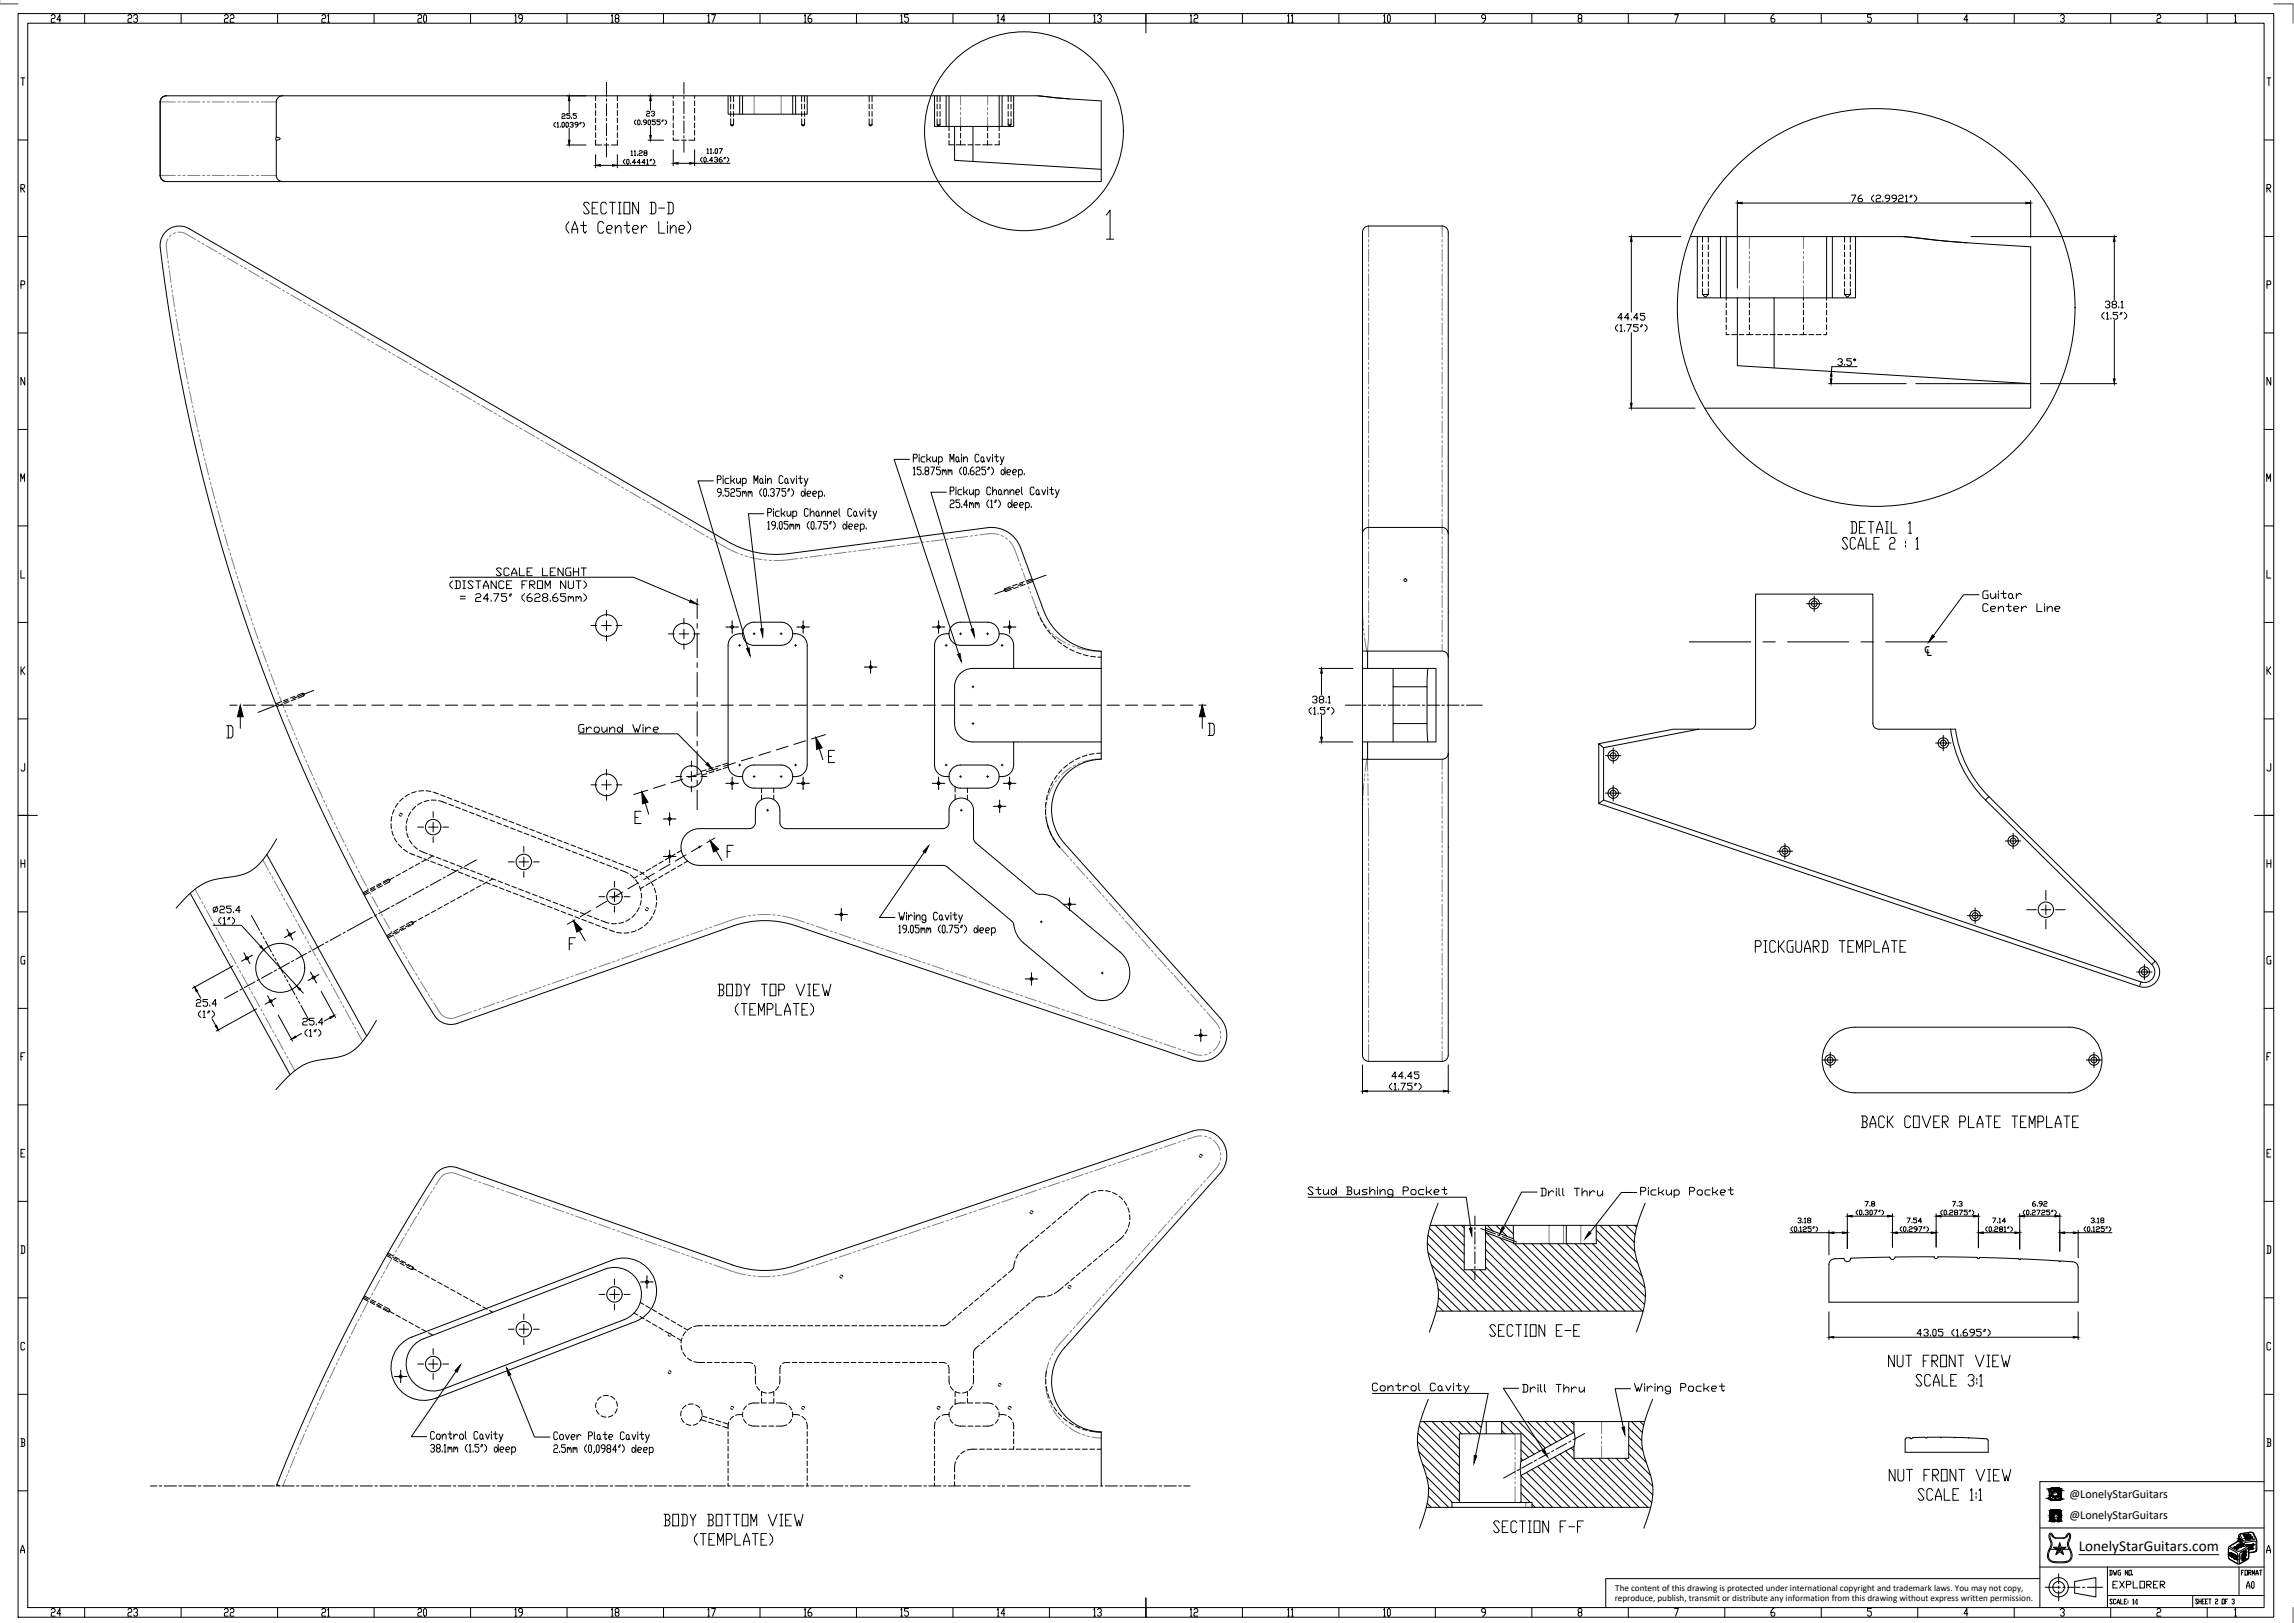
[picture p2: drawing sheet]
<svg xmlns="http://www.w3.org/2000/svg" width="1189mm" height="841mm" viewBox="0 0 1189 841" stroke-linecap="round" stroke-linejoin="round" font-family="sans-serif">
<defs><g id="words">
<g font-size="10.1">
<text x="958" y="278">DETAIL 1</text>
<text x="954" y="286">SCALE 2 : 1</text>
<text x="909" y="495">PICKGUARD TEMPLATE</text>
<text x="964" y="586">BACK COVER PLATE TEMPLATE</text>
<text x="771" y="694">SECTION E-E</text>
<text x="773" y="796">SECTION F-F</text>
</g>
<text font-size="9.3" x="997" y="340">℄</text>
<g font-size="7.9">
<text x="1077" y="803">LonelyStarGuitars.com</text>
<text x="26" y="839">24</text>
<text x="65" y="839">23</text>
<text x="115" y="839">22</text>
<text x="166" y="839">21</text>
<text x="216" y="839">20</text>
<text x="516" y="839">14</text>
</g>
<g font-size="7.5">
<text x="26" y="13">24</text>
<text x="65" y="13">23</text>
<text x="115" y="13">22</text>
<text x="166" y="13">21</text>
<text x="216" y="13">20</text>
<text x="266" y="13">19</text>
<text x="316" y="13">18</text>
<text x="366" y="13">17</text>
<text x="416" y="13">16</text>
<text x="466" y="13">15</text>
<text x="516" y="13">14</text>
<text x="566" y="13">13</text>
<text x="616" y="13">12</text>
<text x="272" y="839" transform="rotate(-90 272 839)">19</text>
<text x="322" y="839" transform="rotate(-90 322 839)">18</text>
<text x="372" y="839" transform="rotate(-90 372 839)">17</text>
<text x="422" y="839" transform="rotate(-90 422 839)">16</text>
<text x="472" y="839" transform="rotate(-90 472 839)">15</text>
<text x="572" y="839" transform="rotate(-90 572 839)">13</text>
<text x="622" y="839" transform="rotate(-90 622 839)">12</text>
</g>
<g font-size="7.1">
<text x="722" y="13" transform="rotate(-90 722 13)">10</text>
<text x="1094" y="824">EXPLORER</text>
<text x="722" y="839" transform="rotate(-90 722 839)">10</text>
</g>
<text font-size="6.6" x="1163" y="824">A0</text>
<g font-size="6.3">
<text x="1072" y="776">@LonelyStarGuitars</text>
<text x="1072" y="787">@LonelyStarGuitars</text>
</g>
<g font-size="6.2">
<text x="671" y="13" transform="rotate(-90 671 13)">11</text>
<text x="671" y="839" transform="rotate(-90 671 839)">11</text>
</g>
<text font-size="5.7" x="1161" y="817">FORMAT</text>
<g font-size="4.7">
<text x="837" y="824">The content of this drawing is protected under international copyright and trademark laws. You may not copy,</text>
<text x="837" y="830">reproduce, publish, transmit or distribute any information from this drawing without express written permission.</text>
</g>
</g></defs>
<!-- layer: 0 -->
<g fill="none" stroke="#808080" stroke-width=".52">
<path d="M83 53h8M92 53h1M95 53h1M97 53h7M105 53h1M107 53h2M110 53h6M118 53h1M120 53h1M123 53h6M130 53h2M133 53h1"/>
<path d="M135 53h8M391 50v9M405 50v9M498 50v4M498 56v1M498 58v1M512 50v4M512 56v1M512 58v1M498 61v5M512 61v5M83 91h8"/>
<path d="M92 91h1M95 91h1M97 91h7M105 91h1M107 91h2M110 91h6M118 91h1M120 91h1M123 91h6M130 91h2M133 91h1M135 91h8"/>
<path d="M709 117v6M747 117v6M87 124l-1 3 1 7M87 135v1M87 138l1 1M89 122l-1 1M91 121h-1M92 120l3 1 6 3M102 125h2M105 126l1 1M107 127l5 3M113 131l2 1"/>
<path d="M116 132l1 1M118 134l5 3M124 138h2M127 139h1M709 124v1M709 127v1M709 129v7M709 137v1M709 139v2M747 124v1M747 127v1M747 129v7"/>
<path d="M747 137v1M747 139v2M907 123v6M907 130v1M907 133v1M907 135v7M935 123v6M935 130v1M935 133v1M935 135v7M88 140l1 6M89 148v1"/>
<path d="M89 150v1M90 153v6M129 140l5 3M135 144l2 1M138 145l1 1M140 146l5 4M146 150l2 1M149 152h1M151 153l5 3M157 157h1M160 158l1 1M162 159l5 3"/>
<path d="M709 142v6M709 150v1M709 152v1M709 155v6M747 142v6M747 150v1M747 152v1M747 155v6M907 143v1M907 145v2M907 148v6M935 143v1"/>
<path d="M935 145v2M935 148v6M91 160v2M91 163v1M91 165l1 7M93 173v1M93 175v2M94 178l1 6M168 163l1 1M171 164l1 1M173 166l5 3M179 169l1 1"/>
<path d="M182 171h1M184 172l5 3M190 176h1M193 177l1 1M195 178l5 4M709 162v2M709 165v1M709 167v7M709 175v1M709 177v2M747 162v2M747 165v1"/>
<path d="M747 167v7M747 175v1M747 177v2M95 185v2M95 188l1 1M96 190l1 7M97 198l1 1M201 182l1 1M204 183l1 1M206 185l5 3M212 189h1M214 190h2"/>
<path d="M217 191l5 3M223 195l1 1M225 196l2 1M228 197l5 4M709 180v6M709 188v1M709 190v1M709 193v6M747 180v6M747 188v1M747 190v1M747 193v6"/>
<path d="M98 200v2M98 203l2 6M100 210v1M100 213l1 1M101 215l1 6M234 201l1 1M236 203h2M239 204l5 3M245 208h1M247 209l2 1M250 210l5 3M256 214l1 1"/>
<path d="M258 215l2 1M261 217l5 3M709 200v2M709 203v1M709 205v7M709 213v1M709 216v1M709 218v6M747 200v2M747 203v1M747 205v7M747 213v1"/>
<path d="M747 216v1M747 218v6M103 223v1M103 225v1M104 228l1 6M105 235l1 1M106 237v2M107 240l1 6M267 220l1 1M269 222h1M272 223l5 3M278 227h1"/>
<path d="M280 228l1 1M283 229l5 4M289 233l1 1M291 234l1 1M294 236l5 3M300 240h1M709 226v1M709 228v2M709 231v6M709 238v2M747 226v1M747 228v2"/>
<path d="M747 231v6M747 238v2M108 247l1 2M109 250v1M110 252l1 6M112 260v1M302 241h1M305 242l5 3M311 246l1 1M313 247l1 1M316 249l5 3M322 252l1 1"/>
<path d="M324 254h1M326 255l6 3M333 259h1M335 260l1 1M709 241v1M709 244v6M709 251v1M709 254v1M709 256v7M747 241v1M747 244v6M747 251v1"/>
<path d="M747 254v1M747 256v7M112 262l1 1M113 265l2 6M115 272v1M116 274v2M116 277l2 6M337 261l6 3M344 265l1 1M346 266l1 1M348 268l6 3M355 271l1 1"/>
<path d="M357 273h1M359 274l6 3M366 278h1M368 279l1 1M489 280h-6M491 279h-1M494 279h-1M502 278l-7 1M504 278h-1M507 277h-2M518 277l-4-1-6 1M519 277l1 1"/>
<path d="M521 279h1M709 264v1M709 266v2M709 269v10M747 264v1M747 266v2M747 269v8M747 278v1M118 284l1 1M119 287l1 1M120 289l2 6M122 296l1 1"/>
<path d="M123 299v1M370 280l13 7M384 287l1 1M386 288h1M389 289l6 1M396 290h1M399 290h1M413 289l-12 1M416 289h-1M418 289h-1M426 288l-6 1M428 287l-1 1"/>
<path d="M431 287h-1M439 286l-7 1M441 286h-1M444 286h-2M451 285h-6M454 284h-2M456 284h-1M464 283l-7 1M466 283h-1M469 282h-1M476 281l-6 1M479 281h-1"/>
<path d="M481 281h-1M523 280l2 4 3 7M529 292v1M529 294l1 2M530 297l2 6M709 281v1M709 283v2M709 286v6M709 293v2M709 296v1M709 299v6M747 281v1"/>
<path d="M747 283v6M747 291v1M747 293v2M747 296v6M124 301l2 6M126 308v2M127 311v1M128 313l2 6M533 304v1M534 306v2M535 309l4 10 3 6M706 317l1 7"/>
<path d="M709 306v1M709 309v1M709 311v7M709 319v1M747 303v2M747 306v1M747 309v6M747 316v1M747 319v1M130 320v2M131 323v1M132 325l2 6"/>
<path d="M134 332l1 2M135 335v1M136 337l2 6M543 326l1 1M545 328l1 1M547 330l5 3M553 334h2M556 335h1M558 336l6 1 7 1M707 326v1M707 328v1M707 331l2 7"/>
<path d="M709 324v13M709 321v2M747 321v7M747 329v1M747 331v2M747 334v3M139 344v2M139 347l1 1M140 349l3 6M143 356v1M144 359v1M145 361l2 6"/>
<path d="M148 368v1M149 370v2M150 373l2 6M152 380l1 1M153 382l1 1M154 384l3 6M157 391l1 2M158 394l1 1M159 396l3 6M555 398l-5 3M557 396l-1 1M560 395l-1 1"/>
<path d="M571 393l-10 2M709 393l-2 7M709 393v7M747 393v6M747 400v1M163 403v1M164 405v2M165 408l2 5M168 415v1M169 417v1M170 419l3 6M542 418v7"/>
<path d="M542 416v1M543 413v2M546 406l-3 6M548 404l-1 1M549 402l-1 1M706 419v6M706 416v1M706 414v1M707 406l-1 6M707 403v2M707 401v1M709 401v1"/>
<path d="M709 403v2M709 406v6M709 414v1M709 416v1M709 419v14M747 403v1M747 405v6M747 413v1M747 415v1M747 418v6M173 426l1 1M174 428l1 2"/>
<path d="M175 431l3 5M179 438v1M180 440v1M549 439l5 5M709 435v1M709 437v1M709 440v6M747 425v2M747 428v1M747 430v7M747 438v1M136 446l3 5"/>
<path d="M140 452v1M141 454l1 1M142 456l3 6M181 442l3 6M185 449v1M186 451v1M187 453l3 6M555 445v1M556 447l1 1M558 449l4 5M563 454l1 1M565 456l1 1"/>
<path d="M566 458l5 5M709 447v2M709 450v1M709 452v7M747 441v1M747 443v7M747 451v1M747 453v2M747 456v6M101 461l3 5M105 467v1M106 469v2"/>
<path d="M107 472l3 5M111 478v1M146 463v1M147 465l1 1M148 468l3 5M152 474l1 1M153 476l1 2M154 479l3 5M190 460l1 1M192 462v2M193 465l3 5M196 471l1 1"/>
<path d="M198 474v1M199 476l3 5M387 475l-17 5M389 474l-1 1M392 474h-2M399 474h-6M400 474h2M403 474h1M405 475l12 3M418 478l1 1M421 479l1 1M423 480l6 2"/>
<path d="M571 464l1 1M573 466l1 1M575 468l4 5M580 473l1 1M582 475v1M583 477l4 5M709 460v1M709 463v1M709 465v6M709 473v1M709 475v2M709 478v6"/>
<path d="M747 463v2M747 466v1M747 469v6M747 476v1M747 479v1M112 481l1 1M113 483l3 5M117 489v2M118 492l1 1M119 494l3 5M158 485l1 2M159 488l1 1"/>
<path d="M161 490l3 5M164 497l1 1M165 499l1 1M203 482v2M204 485v1M205 487l3 5M209 493l1 2M210 496l1 1M212 498l3 5M316 499l-6 2M319 498l-2 1M321 497l-1 1"/>
<path d="M328 495l-6 2M331 494h-2M333 493h-1M340 490l-6 3M343 490h-2M345 489h-1M352 486l-6 2M355 485l-2 1M357 485h-1M364 482l-6 2M367 481l-2 1M369 480l-1 1"/>
<path d="M430 482l1 1M433 483l1 1M435 484l6 2M442 486l1 1M445 487l1 1M447 488l6 2M454 491h1M457 491l1 1M459 492l6 2M466 495h1M469 495l1 1M471 496l6 2"/>
<path d="M478 499h1M481 499l1 1M588 483l1 1M590 485l1 1M592 487l4 4M597 492l1 1M598 494l1 1M600 496l4 5M709 485v2M709 488v1M709 490v7M709 498v1"/>
<path d="M747 481v7M747 489v1M747 491v2M747 494v6M123 501l1 1M124 503l1 1M125 505l3 6M129 512l1 1M130 514l1 1M132 516l3 6M167 501l3 6M170 508l1 1"/>
<path d="M172 510v1M173 512l3 6M176 519l1 1M215 504l1 1M217 507v1M218 509l3 5M222 515l1 1M223 517l1 1M225 520l3 5a7 7 0 0 0 8 2l8-3M259 519l-1 1M261 518l-1 1M268 516l-6 2"/>
<path d="M271 515h-1M273 514l-1 1M280 512l-6 2M283 511h-1M285 510h-1M292 507l-6 3M295 507h-2M297 506h-1M304 503l-6 2M307 502l-2 1M309 501l-1 1M483 500l6 2"/>
<path d="M490 503h2M493 504h1M495 504l6 2M502 507h2M505 508h1M507 508l6 2M514 511h2M517 512h1M519 513l6 2M526 515h2M529 516h1M531 517l6 2"/>
<path d="M538 519h2M541 520h1M605 502l1 1M607 504l1 1M609 506l4 4M614 511l1 1M615 513l1 1M617 515l4 5M709 501v1M709 503v7M709 511v1M709 513v2"/>
<path d="M709 516v6M747 502v1M747 504v1M747 507v6M747 514v2M747 517v1M747 519v7M135 523l1 1M136 525l1 1M138 527l3 6M141 534l1 1M143 536v1"/>
<path d="M144 538l3 6M178 521v1M179 523l3 6M183 530v1M184 532v1M185 534l3 6M247 523l-1 1M249 523h-1M256 520l-6 2M543 521l6 2M550 523h2M553 524h1"/>
<path d="M555 525l6 2M562 527l2 1M565 528h1M567 529l6 2M575 531l1 1M577 532h1M579 533l6 2M587 535l1 1M589 536l1 1M591 537l6 2M599 539l1 1M622 521l1 1"/>
<path d="M624 523l1 1M626 525l4 5 2 3M632 539l-1 3-2 3M632 534l1 2M633 537l-1 1M709 524v1M709 526v1M709 529v6M709 536v1M709 539v1M747 527v1M747 530v1"/>
<path d="M747 532v6M747 540v1M147 545l1 1M149 547v1M150 550l3 5M601 540l1 1M603 541l6 2M611 543l1 1M613 544l1 1M615 545l5 2h3M625 546l-1 1M628 545l-1 1"/>
<path d="M709 541v9M747 542v1M747 545v5M588 600h-1M590 599h-1M597 596l-6 2M600 596h-1M602 595h-1M609 592l-6 2M612 592h-1M614 591h-1M623 589h-3l-5 1"/>
<path d="M624 589h1M627 590h1M629 591l2 2 1 3M632 597l1 2M633 600l-1 1M223 619l-4 6M224 617l-1 1M225 615v1M244 611l-8-3a7 7 0 0 0-8 3l-2 3M246 612h1M248 612l1 1M250 613l6 2"/>
<path d="M258 616h1M260 617h1M262 617l6 3M270 620h1M530 619l-1 1M537 617l-6 2M540 616h-2M542 615l-1 1M549 613l-6 2M552 612h-2M554 611l-1 1M561 609l-6 2"/>
<path d="M564 608h-2M566 607h-1M573 605l-6 2M576 604h-1M578 603h-1M585 601l-6 2M621 616l-4 4M623 614l-1 1M625 612l-1 1M632 602l-2 3-4 6M211 639l-1 1M212 637l-1 1"/>
<path d="M216 630l-3 6M217 628v1M219 626l-1 1M272 621h1M274 622l6 2M282 624l1 1M284 625h1M286 626l6 2M293 628l2 1M296 629l1 1M298 630l6 2M305 633h2"/>
<path d="M308 634h1M310 634l6 2M317 637h2M320 638h1M322 639l6 2M470 640h-1M477 637l-6 2M479 636l-1 1M482 636h-1M489 633l-6 2M492 632l-2 1M494 631l-1 1"/>
<path d="M501 629l-6 2M504 628l-2 1M506 627l-1 1M513 625l-6 2M516 624l-2 1M518 623l-1 1M525 621l-6 2M528 620h-2M604 634l-4 5M606 633l-1 1M608 631l-1 1M613 625l-4 5"/>
<path d="M615 623l-1 1M616 621l-1 1M803 635v9M810 635v9M819 635v9M199 659v1M203 652l-3 6M204 650v1M206 648l-1 1M209 641l-3 6M329 641l2 1M332 642h1"/>
<path d="M334 643l6 2M341 645l2 1M344 646l1 1M346 647l6 2M353 650h2M356 650l1 1M358 651l6 2M365 654h2M368 655h1M370 656l17 5M417 658l-12 3M419 657h-1"/>
<path d="M422 656h-1M429 653l-6 2M431 653h-1M434 652h-1M441 649l-6 2M443 649h-1M446 648h-1M453 645l-6 2M455 645h-1M458 644h-1M465 641l-6 2M467 640l-1 1"/>
<path d="M582 659v1M587 653l-4 5M589 652h-1M591 650l-1 1M596 644l-4 5M598 642l-1 1M599 640l-1 1M191 674l-3 6M192 672l-1 1M193 670v1M197 663l-3 6M198 661l-1 1"/>
<path d="M388 661h1M390 661h2M393 661h6M402 661h-2M404 661h-1M564 680l-1 1M566 678l-1 1M571 672l-5 5M572 671h-1M574 669l-1 1M579 663l-4 5M581 661l-1 1"/>
<path d="M179 697l-3 6M180 695v1M181 692v2M185 686l-3 5M186 683v2M187 681v1M554 691l-8 9M555 689v1M557 688l-1 1M562 682l-4 5M168 720l-2 6M169 718v1"/>
<path d="M170 715v1M174 708l-3 6M175 706l-1 1M176 704l-1 1M542 716v1M542 713v2M542 718l1 7M544 706l-2 6M544 704v1M546 701l-1 1M160 738l-1 2M163 731l-3 6"/>
<path d="M164 729l-1 1M165 727l-1 1M544 726v1M545 728v1M546 730l3 6M550 737h1M552 738l1 1M554 740l6 3M830 737v6M153 755l-3 6M154 752l-1 2M155 750l-1 1"/>
<path d="M158 743l-3 6M159 741l-1 1M561 743l1 1M563 744h2M566 745h5M785 743v8M785 753v1M785 755v1M785 758v6M830 744v2M830 747v1M830 749v7"/>
<path d="M148 767l-1 3M149 764l-1 1M150 762l-1 1M785 765v2M785 768v1M785 770v9M791 779v2"/>
</g>
<g fill="#000" stroke="#000" stroke-width=".52">
<path d="M295 50v2zM337 50l1 2h-1zM295 73v2zM337 70h1l-1 3zM309 86l2-1v1zM317 85l3 1h-3zM349 85l2-1v1zM357 84l3 1h-3zM900 105h3v1zM1050 105h2l-2 1zM845 123l1 2h-1zM1096 123v2h-1z"/>
<path d="M949 192v3zM949 196v3zM1095 196h1v3zM845 209h1l-1 3zM358 311l3 2-4-1zM387 336h1l1 4zM394 326h1v4zM496 339h2v4zM503 326h1l1 4zM1001 329l2 1-3 3zM685 346v3h-1zM125 365l1 6h-3z"/>
<path d="M623 365l2 6h-3zM366 396l1-1 2 4zM423 382l3 5-3 1zM684 382h1v2zM333 410l3 6-3 1zM368 436l4 4-2 2zM481 438l-1 4-2-1zM297 477l5 5-3 1zM135 491v-1l2 2zM101 511l1 2v1zM154 511l2 1-1 1zM112 532v-1l1 3z"/>
<path d="M151 538l2-1v1zM171 527l2-1-2 2zM706 565h3v1zM748 565h3l-3 1zM762 636h1v4zM779 636h1l-3 4zM823 638l2 1-3 3zM948 639l2-1v1zM955 638l2 1h-2zM957 630h3v1zM978 630h3l-3 1zM981 639l2-1v1z"/>
<path d="M1001 638l2 1h-2zM1003 630h3v1zM1023 630h2l-2 1zM1025 639l3-1v1zM1044 638l3 1h-3zM1047 630h2v1zM1065 630h2l-2 1zM1067 639l3-1v1zM1075 638l2 1h-2zM948 693h2zM1075 693h2h-2zM239 707l-2 4-1-1z"/>
<path d="M263 709l2 3-2 1zM841 740l1-1v4zM764 754h1l-1 4zM799 752l1-1 2 4zM1062 772h1zM1063 774h1zM1064 773h1zM1065 776h1zM1066 776h1zM1066 775h1zM1067 777h1zM1066 784h2z"/>
<path d="M1164 795h2zM1164 795h1zM1165 795h1zM1156 806h2zM1158 807h1zM1158 802h1zM1158 806h1zM1158 808h1zM1159 802h1zM1159 801h1zM1160 802h1zM1161 800h1z"/>
<path d="M1161 801h1zM1162 809h1zM1162 808h1zM1163 804h1zM1165 800h1zM1165 803h1zM1167 801h1zM1167 803h1zM1167 800h1z"/>
<path d="M1062 772v4zM1062 772v4z"/>
<path d="M1062 776v1zM1062 776v1z"/>
<path d="M1062 777h1zM1062 777h1z"/>
<path d="M1062 777h1zM1062 777h1z"/>
<path d="M1062 772h1zM1062 772h1z"/>
<path d="M1062 777h1zM1062 777h1z"/>
<path d="M1062 777h1zM1062 777h1z"/>
<path d="M1062 772h1zM1062 772h1z"/>
<path d="M1062 777h1zM1062 777h1z"/>
<path d="M1062 772h1zM1062 772h1z"/>
<path d="M1062 772h1zM1062 772h1z"/>
<path d="M1062 777h1zM1062 777h1z"/>
<path d="M1062 777h1zM1062 777h1z"/>
<path d="M1062 772h1zM1062 772h1z"/>
<path d="M1062 777h1zM1062 777h1z"/>
<path d="M1062 771h1zM1062 771l1 1z"/>
<path d="M1062 771h1zM1062 771h1z"/>
<path d="M1063 774l1 1zM1063 774l1 1z"/>
<path d="M1063 774h1zM1063 774h1z"/>
<path d="M1063 775h1zM1063 775h1z"/>
<path d="M1063 775h1zM1063 775h1z"/>
<path d="M1063 775h1zM1063 775h1z"/>
<path d="M1063 775h1zM1063 775h1z"/>
<path d="M1064 775v1zM1064 775v1z"/>
<path d="M1064 776h1zM1064 776h1z"/>
<path d="M1064 776h1zM1064 776h1z"/>
<path d="M1064 773h1zM1064 773h1z"/>
<path d="M1064 776h1zM1064 776h1z"/>
<path d="M1064 773h1zM1064 773h1z"/>
<path d="M1064 776h1zM1064 776h1z"/>
<path d="M1064 773h1zM1064 773h1z"/>
<path d="M1065 772h1zM1065 772h1z"/>
<path d="M1065 772l1 1zM1064 773h2z"/>
<path d="M1064 773h2zM1064 773h2z"/>
<path d="M1064 776h2zM1064 776h2z"/>
<path d="M1066 773h1zM1066 773h1z"/>
<path d="M1066 776h1zM1066 776h1z"/>
<path d="M1064 773h2zM1064 773h2z"/>
<path d="M1064 776h2zM1064 776h2z"/>
<path d="M1065 773h1zM1065 773h1z"/>
<path d="M1064 776h2zM1064 776h2z"/>
<path d="M1065 773h1zM1065 773h1z"/>
<path d="M1065 776h1zM1065 776h1z"/>
<path d="M1066 773h1zM1066 773h1z"/>
<path d="M1066 773h1zM1066 773h1z"/>
<path d="M1066 773h1zM1066 773h1z"/>
<path d="M1066 776h1zM1066 776h1z"/>
<path d="M1066 773h1zM1066 773h1z"/>
<path d="M1066 775h1zM1066 776h1z"/>
<path d="M1066 773h1zM1066 773h1z"/>
<path d="M1066 775h1zM1066 775h1z"/>
<path d="M1066 773l1 1zM1066 773l1 1z"/>
<path d="M1063 771h4zM1063 771h4z"/>
<path d="M1067 774v1zM1067 774v1z"/>
<path d="M1063 771h4zM1063 771h4z"/>
<path d="M1063 777h4zM1063 777h4z"/>
<path d="M1063 771h5zM1063 771h5z"/>
<path d="M1063 777h4zM1063 777h4z"/>
<path d="M1063 771h5zM1063 771h5z"/>
<path d="M1063 777h5zM1063 777h4z"/>
<path d="M1063 771h5zM1063 771h5z"/>
<path d="M1063 777h5zM1063 777h5z"/>
<path d="M1067 771h1zM1067 771h1z"/>
<path d="M1062 777h6zM1062 777h6z"/>
<path d="M1067 771l1 1zM1067 771l1 1z"/>
<path d="M1067 777h1zM1067 777h1z"/>
<path d="M1067 772h1zM1067 772h1z"/>
<path d="M1067 777h1zM1067 777h1z"/>
<path d="M1067 777h1zM1067 777h1z"/>
<path d="M1068 772v4zM1068 772v4z"/>
<path d="M1062 785l2 1v-1zM1062 785l2 1h-2z"/>
<path d="M1062 785h3zM1062 785h3h-3z"/>
<path d="M1062 786l3 2v-2zM1062 786l3 2h-3z"/>
<path d="M1062 788h3zM1062 788h3z"/>
<path d="M1062 788h3zM1062 788h3z"/>
<path d="M1062 788h3zM1062 788h3z"/>
<path d="M1062 788h3zM1062 788h3z"/>
<path d="M1062 788h3zM1062 788h3z"/>
<path d="M1063 788h2zM1063 788h2z"/>
<path d="M1063 788h2zM1063 788h2z"/>
<path d="M1063 788h2zM1063 788h2z"/>
<path d="M1063 788h2zM1063 788h2z"/>
<path d="M1062 785h3zM1062 785h3z"/>
<path d="M1062 784h3zM1062 784l3 1z"/>
<path d="M1062 784h3zM1062 784h3z"/>
<path d="M1062 784h3zM1062 784h3z"/>
<path d="M1062 784h3zM1062 784h3z"/>
<path d="M1062 784h4zM1062 784h3z"/>
<path d="M1062 784h4zM1062 784h4z"/>
<path d="M1062 783h4zM1062 783l4 1z"/>
<path d="M1062 783h4zM1062 783h4z"/>
<path d="M1063 782h4zM1063 782h4z"/>
<path d="M1066 788h1zM1066 788h1z"/>
<path d="M1063 782l5 1zM1063 783h5z"/>
<path d="M1066 788h2zM1066 788h1z"/>
<path d="M1063 783h5zM1063 783h5z"/>
<path d="M1066 788h2zM1066 788h2z"/>
<path d="M1063 783h5zM1062 783h6z"/>
<path d="M1066 788h2zM1066 788h2z"/>
<path d="M1062 783h6zM1062 783h6z"/>
<path d="M1066 788h2zM1066 788h2z"/>
<path d="M1062 783h6zM1062 783h6z"/>
<path d="M1066 788h2zM1066 788h2z"/>
<path d="M1062 783h6zM1062 783h6z"/>
<path d="M1066 788h2zM1066 788h2z"/>
<path d="M1062 783h6zM1062 783h6z"/>
<path d="M1066 788h2zM1066 788h2z"/>
<path d="M1062 783h6zM1062 783h6z"/>
<path d="M1067 783l1 1v-1zM1067 783l1 1h-1z"/>
<path d="M1066 784h2zM1066 784h2z"/>
<path d="M1066 784h2zM1066 784h2zM1066 784h2z"/>
<path d="M1066 784h2zM1066 784h2z"/>
<path d="M1066 784h2zM1066 784h2z"/>
<path d="M1066 784h2zM1066 784h2z"/>
<path d="M1066 784h2zM1066 784h2z"/>
<path d="M1066 784h2zM1066 784h2z"/>
<path d="M1066 784h2zM1066 784h2z"/>
<path d="M1066 784l2 1v-1zM1066 784l2 1h-2z"/>
<path d="M1067 785l1 1v-1zM1067 785l1 1h-1z"/>
<path d="M1066 786l2 2v-2zM1066 786l2 2h-2z"/>
<path d="M1066 788h2zM1066 788h2z"/>
<path d="M1161 798v1zM1161 798v1z"/>
<path d="M1163 795h1zM1163 795h1z"/>
<path d="M1163 795h1zM1163 795h1z"/>
<path d="M1163 795h1zM1163 795h1z"/>
<path d="M1163 795h1zM1163 795h1z"/>
<path d="M1163 795h1zM1163 795h1z"/>
<path d="M1163 795h1zM1163 795h1z"/>
<path d="M1164 795h1zM1164 795h1z"/>
<path d="M1164 795h1zM1164 795h1z"/>
<path d="M1164 795h1zM1164 795h1z"/>
<path d="M1164 795h1zM1164 795h1z"/>
<path d="M1164 795h1zM1164 795h1z"/>
<path d="M1164 795h1zM1164 795h1zM1164 795h1zM1164 795h1z"/>
<path d="M1164 795h1zM1164 795h1z"/>
<path d="M1164 795h1zM1164 795h1z"/>
<path d="M1164 798h1zM1164 798h1z"/>
<path d="M1164 798h1zM1164 798h1z"/>
<path d="M1164 795h1zM1164 795h1z"/>
<path d="M1164 798h1zM1164 798h1z"/>
<path d="M1164 798h1zM1164 798h1z"/>
<path d="M1164 798h1zM1164 798h1z"/>
<path d="M1164 798h1zM1164 798h1z"/>
<path d="M1164 797h2zM1164 797l1 1z"/>
<path d="M1164 797h2zM1164 797h2z"/>
<path d="M1165 795h1zM1165 795h1z"/>
<path d="M1164 797h2zM1164 797h2z"/>
<path d="M1165 795h1zM1165 795h1z"/>
<path d="M1165 795h1zM1165 795h1z"/>
<path d="M1165 795h1zM1165 795h1z"/>
<path d="M1164 797h2zM1164 797h2z"/>
<path d="M1165 795h1zM1165 795h1z"/>
<path d="M1165 795h1zM1165 795h1z"/>
<path d="M1165 795h1zM1165 795h1z"/>
<path d="M1165 795h1zM1165 795h1zM1165 795h1z"/>
<path d="M1165 795h1zM1165 795h1z"/>
<path d="M1164 795h2zM1164 795h2z"/>
<path d="M1164 795h2zM1164 795h2z"/>
<path d="M1164 795h2zM1164 795h2z"/>
<path d="M1164 795h2zM1164 795h2z"/>
<path d="M1164 797h2zM1164 797h2z"/>
<path d="M1164 795h2zM1164 795h2z"/>
<path d="M1164 795h2zM1164 795h2z"/>
<path d="M1164 795h2zM1164 795h2z"/>
<path d="M1164 795h2zM1164 795h2z"/>
<path d="M1163 796h3zM1163 796h3z"/>
<path d="M1163 796h3zM1163 796h3z"/>
<path d="M1163 796h3zM1163 796h3z"/>
<path d="M1163 796h3zM1163 796h3z"/>
<path d="M1164 795h2zM1164 795h2zM1164 795h2z"/>
<path d="M1163 796h3zM1163 796h3z"/>
<path d="M1163 796h3zM1163 796h3z"/>
<path d="M1163 796h3zM1163 796h3z"/>
<path d="M1164 797h2zM1164 797h2z"/>
<path d="M1164 795h2zM1164 795h2z"/>
<path d="M1164 795h2zM1164 795h2z"/>
<path d="M1163 795l3 1zM1163 795l3 1z"/>
<path d="M1163 796h3zM1163 796h3z"/>
<path d="M1163 796h3zM1163 796h3z"/>
<path d="M1163 796h3zM1163 796h3z"/>
<path d="M1163 796h3zM1163 796h3z"/>
<path d="M1163 796h3zM1163 796h3z"/>
<path d="M1163 796h3zM1163 796h3z"/>
<path d="M1163 796h3zM1163 796h3z"/>
<path d="M1163 796h3zM1163 796h3z"/>
<path d="M1163 796h3zM1163 796h3z"/>
<path d="M1163 796h3zM1163 796h3zM1163 796h3zM1163 796h3z"/>
<path d="M1164 797h2zM1164 797h2z"/>
<path d="M1163 796h3zM1163 796h3z"/>
<path d="M1163 796h3zM1163 796h3z"/>
<path d="M1163 796h3zM1163 796h3z"/>
<path d="M1164 797h2zM1164 797h2z"/>
<path d="M1164 797h2zM1164 797h2z"/>
<path d="M1163 796h3zM1163 796h3z"/>
<path d="M1163 796h3zM1163 796h3z"/>
<path d="M1164 796h2zM1164 796h2z"/>
<path d="M1164 797h2zM1164 797h2z"/>
<path d="M1164 797h2zM1164 797h2z"/>
<path d="M1164 796h2zM1164 796h2z"/>
<path d="M1164 796h2zM1164 796h2z"/>
<path d="M1164 797h2zM1164 797h2z"/>
<path d="M1164 796h2zM1164 796h2z"/>
<path d="M1164 797h2zM1164 797h2z"/>
<path d="M1164 796h2zM1164 796h2z"/>
<path d="M1164 796h2zM1164 796h2z"/>
<path d="M1163 797h3zM1163 797h3z"/>
<path d="M1164 796h3zM1164 796h3z"/>
<path d="M1163 797h4zM1163 797h3z"/>
<path d="M1164 796h3zM1164 796h3z"/>
<path d="M1164 796h3zM1164 796h3z"/>
<path d="M1163 797h4zM1163 797h4z"/>
<path d="M1164 796h3zM1164 796h3z"/>
<path d="M1163 797h4zM1163 797h4z"/>
<path d="M1164 796h3zM1164 796h3z"/>
<path d="M1163 797h4zM1163 797h4z"/>
<path d="M1164 796h3zM1164 796h3z"/>
<path d="M1164 796h3zM1164 796h3z"/>
<path d="M1164 796l3 1zM1164 796l3 1z"/>
<path d="M1163 797h4zM1163 797h4z"/>
<path d="M1163 797h4zM1163 797h4z"/>
<path d="M1164 797h3zM1164 797h3z"/>
<path d="M1164 797h3zM1164 797h3z"/>
<path d="M1163 797h4zM1163 797h4z"/>
<path d="M1164 797h3zM1164 797h3z"/>
<path d="M1163 797h4zM1163 797h4z"/>
<path d="M1164 797h3zM1164 797h3z"/>
<path d="M1164 797h3zM1164 797h3z"/>
<path d="M1163 797h4zM1163 797h4z"/>
<path d="M1164 797h3zM1164 797h3z"/>
<path d="M1163 797h4zM1163 797h4z"/>
<path d="M1164 797h3zM1164 797h3z"/>
<path d="M1163 797h4zM1163 797h4z"/>
<path d="M1164 797h3zM1164 797h3z"/>
<path d="M1164 797h3zM1163 797h4z"/>
<path d="M1163 797h4zM1163 797h4z"/>
<path d="M1163 797h4zM1163 797h4z"/>
<path d="M1155 805h1zM1155 805h1z"/>
<path d="M1155 805h1zM1155 805h1z"/>
<path d="M1156 806h3zM1156 806h3z"/>
<path d="M1155 805h1zM1155 805h1z"/>
<path d="M1155 805h1zM1155 805h1z"/>
<path d="M1155 805h2zM1155 805h2z"/>
<path d="M1155 805h2zM1155 805h2z"/>
<path d="M1155 805h2zM1155 805h2z"/>
<path d="M1156 806h1zM1156 806h1z"/>
<path d="M1155 805h2zM1155 805h2z"/>
<path d="M1155 805h2zM1155 805h2z"/>
<path d="M1156 806h1zM1156 806h1z"/>
<path d="M1156 806h1zM1156 806h1z"/>
<path d="M1156 806l1 1zM1156 806l1 1z"/>
<path d="M1156 807h1zM1156 807h1z"/>
<path d="M1155 805h2zM1155 805h2z"/>
<path d="M1155 805h2zM1155 805h2z"/>
<path d="M1155 805h2zM1155 805h2z"/>
<path d="M1156 806h1zM1156 806h1z"/>
<path d="M1156 807h1zM1156 807h1z"/>
<path d="M1155 805l2 1zM1155 805l2 1z"/>
<path d="M1156 806h1zM1156 806h1z"/>
<path d="M1157 806h1zM1157 806h1z"/>
<path d="M1155 806h2zM1155 806h2z"/>
<path d="M1155 806h2zM1155 806h2z"/>
<path d="M1155 805h2zM1155 805h2z"/>
<path d="M1157 805h1zM1157 805h1z"/>
<path d="M1157 805h1zM1157 805h1z"/>
<path d="M1156 806h2zM1156 806h2z"/>
<path d="M1156 806h2zM1156 806h2zM1156 806h2zM1156 806h2z"/>
<path d="M1156 806h2zM1156 806h2z"/>
<path d="M1156 806h2zM1156 806h2z"/>
<path d="M1156 806h2zM1156 806h2z"/>
<path d="M1157 807h1zM1157 807h1z"/>
<path d="M1156 806h2zM1156 806h2z"/>
<path d="M1156 806h2zM1156 806h2z"/>
<path d="M1156 806h2zM1156 806h2z"/>
<path d="M1156 806h2zM1156 806h2z"/>
<path d="M1157 807h1zM1157 807h1zM1157 807h1zM1157 807h1z"/>
<path d="M1157 807h1zM1157 807h1z"/>
<path d="M1156 806h2zM1156 806h2z"/>
<path d="M1156 806h2zM1156 806h2zM1156 806h2z"/>
<path d="M1156 806h2zM1156 806h2z"/>
<path d="M1157 807h1zM1157 807h1z"/>
<path d="M1157 805l1 1zM1157 806h1z"/>
<path d="M1156 806h2zM1156 806h2z"/>
<path d="M1155 806h3zM1155 806h3z"/>
<path d="M1156 806h2zM1156 806h2z"/>
<path d="M1157 807h1zM1157 807h1z"/>
<path d="M1157 806h1zM1157 806h1z"/>
<path d="M1156 806h2zM1156 806h2z"/>
<path d="M1155 806h3zM1155 806h3z"/>
<path d="M1155 806h3zM1155 806h3z"/>
<path d="M1155 806h3zM1155 806h3z"/>
<path d="M1156 806h2zM1156 806h2z"/>
<path d="M1156 806h2zM1156 806h2z"/>
<path d="M1156 806h2zM1156 806h2zM1156 806h2zM1156 806h2z"/>
<path d="M1156 806h2zM1156 806h2z"/>
<path d="M1158 807v1zM1158 807v1z"/>
<path d="M1156 806h2zM1156 806h2z"/>
<path d="M1156 806h2zM1156 806h2z"/>
<path d="M1156 806h2zM1156 806h2z"/>
<path d="M1156 806h2zM1156 806h2z"/>
<path d="M1156 806h2zM1156 806h2z"/>
<path d="M1158 806h1zM1158 806h1z"/>
<path d="M1156 806h2zM1156 806h2z"/>
<path d="M1157 806h1zM1157 806h1z"/>
<path d="M1158 806h1zM1158 806h1z"/>
<path d="M1158 806h1zM1158 806h1z"/>
<path d="M1156 806h3zM1156 806h3z"/>
<path d="M1156 806h3zM1156 806h3z"/>
<path d="M1158 806h1zM1158 806h1z"/>
<path d="M1158 806h1zM1158 806h1z"/>
<path d="M1158 806h1zM1158 806h1z"/>
<path d="M1158 802h1zM1158 802h1z"/>
<path d="M1158 802h1zM1158 802h1z"/>
<path d="M1158 802h1zM1158 802h1z"/>
<path d="M1158 802h1zM1158 802h1z"/>
<path d="M1158 802h1zM1158 802h1z"/>
<path d="M1158 802h1zM1158 802h1z"/>
<path d="M1157 806h2zM1157 806h2zM1157 806h2zM1157 806h2z"/>
<path d="M1157 806h2zM1157 806h2z"/>
<path d="M1157 806h2zM1157 806h2z"/>
<path d="M1157 806h2zM1157 806h2z"/>
<path d="M1157 806l2 1zM1157 806l2 1z"/>
<path d="M1157 807h2zM1157 807h2z"/>
<path d="M1157 807h2zM1157 807h2z"/>
<path d="M1157 807h2zM1157 807h2z"/>
<path d="M1157 807h2zM1157 807h2z"/>
<path d="M1157 807h2zM1157 807h2z"/>
<path d="M1157 807h2zM1157 807h2z"/>
<path d="M1157 807h2zM1157 807h2z"/>
<path d="M1157 807h2zM1157 807h2z"/>
<path d="M1157 807h2zM1157 807h2z"/>
<path d="M1157 807h2zM1157 807h2z"/>
<path d="M1158 808h1zM1158 808h1z"/>
<path d="M1157 807h2zM1157 807h2z"/>
<path d="M1158 807h1zM1158 807h1zM1158 807h1z"/>
<path d="M1158 808h1zM1158 808h1z"/>
<path d="M1158 807h1zM1158 807h1zM1158 807h1zM1158 807h1z"/>
<path d="M1158 808h1zM1158 808h1z"/>
<path d="M1158 807h1zM1158 807h1z"/>
<path d="M1158 808h1zM1158 808h1z"/>
<path d="M1158 807h1zM1158 807h1z"/>
<path d="M1158 807h1zM1158 807h1z"/>
<path d="M1158 808h1zM1158 808h1z"/>
<path d="M1158 807h1zM1158 807h1z"/>
<path d="M1158 808h1zM1158 808h1z"/>
<path d="M1158 807h1zM1158 807h1z"/>
<path d="M1158 807h1zM1158 807h1z"/>
<path d="M1158 807h1zM1158 807h1z"/>
<path d="M1158 808h1zM1158 808h1z"/>
<path d="M1158 807h1zM1158 807h1z"/>
<path d="M1158 807h1zM1158 807h1z"/>
<path d="M1158 807h1zM1158 807h1z"/>
<path d="M1158 808h1zM1158 808h1z"/>
<path d="M1158 807h1zM1158 807h1z"/>
<path d="M1158 807h1zM1158 807h1zM1158 807h1zM1158 807h1zM1158 807h1zM1158 807h1z"/>
<path d="M1158 807h1zM1158 807h1z"/>
<path d="M1158 807h1zM1158 807h1z"/>
<path d="M1158 808h1zM1158 808h1z"/>
<path d="M1158 807h1zM1158 807h1z"/>
<path d="M1158 807h1zM1158 807h1zM1158 807h1z"/>
<path d="M1158 807h1zM1158 807h1z"/>
<path d="M1158 807h1zM1158 807h1z"/>
<path d="M1157 807h2zM1157 807h2z"/>
<path d="M1157 807h2zM1157 807h2z"/>
<path d="M1158 807h1zM1158 807h1z"/>
<path d="M1158 807h1zM1158 807h1z"/>
<path d="M1158 807h1zM1158 807h1z"/>
<path d="M1158 807h1zM1158 807h1z"/>
<path d="M1159 807v1zM1159 807v1z"/>
<path d="M1158 802h1zM1158 802h1z"/>
<path d="M1158 802h1zM1158 802h1z"/>
<path d="M1158 802h1zM1158 802h1z"/>
<path d="M1159 802h1zM1159 802h1z"/>
<path d="M1158 802h2zM1158 802h1z"/>
<path d="M1159 802h1zM1159 802h1z"/>
<path d="M1158 802h2zM1158 802h2z"/>
<path d="M1158 802h2zM1158 802h2z"/>
<path d="M1159 801h1zM1159 801h1z"/>
<path d="M1159 802h1zM1159 802h1z"/>
<path d="M1159 801h1zM1159 801h1z"/>
<path d="M1159 802h1zM1159 802h1z"/>
<path d="M1159 801h1zM1159 801h1z"/>
<path d="M1159 802h1zM1159 802h1z"/>
<path d="M1159 802h1zM1159 802h1z"/>
<path d="M1159 802h1zM1159 802h1z"/>
<path d="M1159 802h1zM1159 802h1z"/>
<path d="M1159 802h1zM1159 802h1z"/>
<path d="M1159 802h1zM1159 802h1z"/>
<path d="M1159 802h1zM1159 802h1z"/>
<path d="M1159 802h1zM1159 802h1z"/>
<path d="M1159 802h1zM1159 802h1z"/>
<path d="M1159 802h1zM1159 802h1z"/>
<path d="M1159 802h1zM1159 802h1z"/>
<path d="M1159 802h1zM1159 802h1z"/>
<path d="M1159 802h1zM1159 802h1z"/>
<path d="M1159 802h1zM1159 802h1z"/>
<path d="M1159 802h1zM1159 802h1z"/>
<path d="M1160 800h1zM1160 800h1z"/>
<path d="M1159 802h1zM1159 802h1z"/>
<path d="M1159 802h1zM1159 802h1z"/>
<path d="M1159 802h1zM1159 802h1z"/>
<path d="M1159 802h1zM1159 802h1z"/>
<path d="M1160 802h1zM1160 802h1z"/>
<path d="M1160 802h1zM1160 802h1z"/>
<path d="M1158 802h3zM1158 802h3z"/>
<path d="M1158 802h3zM1158 802h3z"/>
<path d="M1158 802h3zM1158 802h3z"/>
<path d="M1158 802h3zM1158 802h3z"/>
<path d="M1158 802h3zM1158 802h3z"/>
<path d="M1159 802h2zM1159 802h2z"/>
<path d="M1159 802h2zM1159 802h2z"/>
<path d="M1160 800h1zM1160 800h1z"/>
<path d="M1159 802h2zM1159 802h2z"/>
<path d="M1159 802h2zM1159 802h2z"/>
<path d="M1159 802h2zM1159 802h2z"/>
<path d="M1160 802h1zM1160 802h1z"/>
<path d="M1159 802h2zM1159 802h2z"/>
<path d="M1160 801h1zM1160 801h1z"/>
<path d="M1160 801h1zM1160 801h1z"/>
<path d="M1160 801h1zM1160 801h1z"/>
<path d="M1160 801h1zM1160 801h1z"/>
<path d="M1160 801h1zM1160 801h1z"/>
<path d="M1160 801h1zM1160 801h1z"/>
<path d="M1160 801h1zM1160 801h1z"/>
<path d="M1159 801h2zM1159 801h2z"/>
<path d="M1160 801h1zM1160 801h1z"/>
<path d="M1159 801h2zM1159 801h2z"/>
<path d="M1160 801h1zM1160 801h1z"/>
<path d="M1160 801h1zM1160 801h1z"/>
<path d="M1159 801h2zM1159 801h2z"/>
<path d="M1160 801h1zM1160 801h1z"/>
<path d="M1160 802h1zM1160 802h1z"/>
<path d="M1160 802h1zM1160 802h1z"/>
<path d="M1159 802h3zM1159 802h2z"/>
<path d="M1161 800h1zM1161 800h1z"/>
<path d="M1161 800h1zM1161 800h1z"/>
<path d="M1161 800h1zM1161 800h1z"/>
<path d="M1161 800h1zM1161 800h1z"/>
<path d="M1160 800h2zM1160 800h2z"/>
<path d="M1160 800h2zM1160 800h2z"/>
<path d="M1159 801h3zM1159 802h3z"/>
<path d="M1160 800l2 1zM1160 800l2 1z"/>
<path d="M1159 801h3zM1159 801h3z"/>
<path d="M1160 801h2zM1160 801h2z"/>
<path d="M1160 801h2zM1160 801h2z"/>
<path d="M1160 801h2zM1160 801h2z"/>
<path d="M1160 801h2zM1160 801h2z"/>
<path d="M1161 801h1zM1161 801h1z"/>
<path d="M1161 801h1zM1161 801h1z"/>
<path d="M1160 801h2zM1159 801h3zM1159 801h3zM1159 801h3z"/>
<path d="M1161 801h1zM1161 801h1z"/>
<path d="M1161 801h1zM1161 801h1z"/>
<path d="M1159 801h3zM1159 801h3z"/>
<path d="M1160 801h2zM1160 801h2z"/>
<path d="M1161 801h1zM1161 801h1z"/>
<path d="M1159 801h3zM1159 801h3zM1159 801h3zM1159 801h3z"/>
<path d="M1161 801h1zM1161 801h1z"/>
<path d="M1161 801h1zM1161 801h1z"/>
<path d="M1159 801h3zM1159 801h3z"/>
<path d="M1160 801h2zM1160 801h2z"/>
<path d="M1160 801h2zM1160 801h2z"/>
<path d="M1160 801h2zM1160 801h2z"/>
<path d="M1160 801h2zM1160 801h2z"/>
<path d="M1160 801h2zM1160 801h2z"/>
<path d="M1160 801h2zM1160 801h2z"/>
<path d="M1160 801h2zM1160 801h2z"/>
<path d="M1160 801h2zM1160 801h2z"/>
<path d="M1160 801h2zM1160 801h2z"/>
<path d="M1161 801h1zM1160 801h2z"/>
<path d="M1160 801h2zM1160 801h2z"/>
<path d="M1161 801h1zM1161 801h1z"/>
<path d="M1161 801h1zM1161 801h1z"/>
<path d="M1161 801h1zM1161 801h1z"/>
<path d="M1163 805h1zM1163 805h1z"/>
<path d="M1162 809h1zM1162 809h1z"/>
<path d="M1162 809h1zM1162 809h1z"/>
<path d="M1162 809h1zM1162 809h1z"/>
<path d="M1162 808h1zM1162 808l1 1z"/>
<path d="M1162 808h1zM1162 808h1z"/>
<path d="M1162 808h1zM1162 808h1z"/>
<path d="M1162 808h1zM1162 808h1z"/>
<path d="M1162 808h1zM1162 808h1z"/>
<path d="M1162 808h1zM1162 808h1z"/>
<path d="M1162 808h1zM1162 808h1z"/>
<path d="M1162 808h1zM1162 808h1z"/>
<path d="M1162 808h1zM1162 808h1z"/>
<path d="M1162 808h1zM1162 808h1z"/>
<path d="M1162 808h1zM1162 808h1z"/>
<path d="M1162 808h1zM1162 808h1z"/>
<path d="M1162 808h1zM1162 808h1z"/>
<path d="M1162 807h1zM1162 807l1 1z"/>
<path d="M1163 807h1zM1163 807h1z"/>
<path d="M1162 807h2zM1162 807h1z"/>
<path d="M1163 807h1zM1163 807h1z"/>
<path d="M1163 807h1zM1163 807h1z"/>
<path d="M1163 807h1zM1163 807h1z"/>
<path d="M1163 807h1zM1163 807h1z"/>
<path d="M1163 807h1zM1163 807h1z"/>
<path d="M1163 807h1zM1163 807h1z"/>
<path d="M1163 807h1zM1163 807h1z"/>
<path d="M1163 807h1zM1163 807h1z"/>
<path d="M1162 807h2zM1162 807h2z"/>
<path d="M1163 805h1zM1163 805h1z"/>
<path d="M1163 805h1zM1163 805h1z"/>
<path d="M1163 805h1zM1163 805h1zM1163 805h1zM1163 805h1z"/>
<path d="M1163 805h1zM1163 805h1z"/>
<path d="M1163 807h1zM1163 807h1z"/>
<path d="M1163 805h1zM1163 805h1z"/>
<path d="M1163 805h1zM1163 805h1z"/>
<path d="M1163 805h1zM1163 805h1z"/>
<path d="M1163 805h1zM1163 805h1z"/>
<path d="M1163 807h1zM1163 807h1z"/>
<path d="M1163 807h1zM1163 807h1z"/>
<path d="M1163 805h1zM1163 805h1z"/>
<path d="M1163 805h1zM1163 805h1zM1163 805h1zM1163 805h1z"/>
<path d="M1163 806h1zM1163 807h1z"/>
<path d="M1163 806h1zM1163 806h1z"/>
<path d="M1163 806h1zM1163 806h1z"/>
<path d="M1163 805h1zM1163 805h1z"/>
<path d="M1163 805h1zM1163 805h1z"/>
<path d="M1163 806h1zM1163 806h1z"/>
<path d="M1163 805h1zM1163 805h1z"/>
<path d="M1163 806h1zM1163 806h1z"/>
<path d="M1163 806h1zM1163 806h1z"/>
<path d="M1163 805h1zM1163 805h1z"/>
<path d="M1163 805h1zM1163 805h1z"/>
<path d="M1163 806h1zM1163 806h1z"/>
<path d="M1163 805h1zM1163 805h1z"/>
<path d="M1163 806h1zM1163 806h1z"/>
<path d="M1163 806h1zM1163 806h1z"/>
<path d="M1163 806h1zM1163 806h1z"/>
<path d="M1163 804h1zM1163 804h1z"/>
<path d="M1163 804h1zM1163 804l1 1z"/>
<path d="M1163 805h1zM1163 805h1z"/>
<path d="M1163 804h1zM1163 804h1z"/>
<path d="M1163 806h1zM1163 806h1z"/>
<path d="M1163 804h1zM1163 804h1z"/>
<path d="M1163 804h1zM1163 804h1z"/>
<path d="M1163 805h1zM1163 805h1z"/>
<path d="M1163 804h1zM1163 804h1z"/>
<path d="M1163 804h1zM1163 804h1z"/>
<path d="M1163 804h1zM1163 804h1z"/>
<path d="M1163 805l1 1zM1163 805l1 1z"/>
<path d="M1163 806h1zM1163 806h1zM1163 806h1zM1163 806h1z"/>
<path d="M1163 806h1zM1163 806h1z"/>
<path d="M1163 806h1zM1163 806h1z"/>
<path d="M1163 806h1zM1163 806h1z"/>
<path d="M1163 806h1zM1163 806h1z"/>
<path d="M1163 806h1zM1163 806h1z"/>
<path d="M1163 806h1zM1163 806h1z"/>
<path d="M1163 806h1zM1163 806h1z"/>
<path d="M1163 806h1zM1163 806h1z"/>
<path d="M1163 806h1zM1163 806h1z"/>
<path d="M1163 806h1zM1163 806h1z"/>
<path d="M1163 806h1zM1163 806h1z"/>
<path d="M1163 804h1zM1163 804h1z"/>
<path d="M1163 804h1zM1163 804h1z"/>
<path d="M1163 804h1zM1163 804h1zM1163 804h1zM1163 804h1z"/>
<path d="M1163 804h1zM1163 804h1z"/>
<path d="M1163 804h1zM1163 804h1z"/>
<path d="M1163 804h1zM1163 804h1zM1163 804h1zM1163 804h1z"/>
<path d="M1163 804h1zM1163 804h1z"/>
<path d="M1163 804h1zM1163 804h1z"/>
<path d="M1163 804h1zM1163 804h1z"/>
<path d="M1163 804h1zM1163 804h1z"/>
<path d="M1163 804h1zM1163 804h1z"/>
<path d="M1163 804h1zM1163 804h1zM1163 804h1zM1163 804h1z"/>
<path d="M1163 804h1zM1163 804h1z"/>
<path d="M1163 804h1zM1163 804h1zM1163 804h1zM1163 804h1z"/>
<path d="M1163 804h1zM1163 804h1z"/>
<path d="M1165 802h2zM1165 802h2z"/>
<path d="M1165 800h1zM1165 800h1z"/>
<path d="M1165 800h1zM1165 800h1z"/>
<path d="M1165 800h1zM1165 800h1z"/>
<path d="M1165 800l1 1zM1165 801h1z"/>
<path d="M1165 801h1zM1165 801h1z"/>
<path d="M1165 801h1zM1165 801h1z"/>
<path d="M1165 801h1zM1165 801h1z"/>
<path d="M1165 803h1zM1165 803h1z"/>
<path d="M1165 803h1zM1165 803h1z"/>
<path d="M1165 803h1zM1165 803h1z"/>
<path d="M1165 801h1zM1165 801h1z"/>
<path d="M1165 801h1zM1165 801h1z"/>
<path d="M1165 803h1zM1165 803h1z"/>
<path d="M1165 801h1zM1165 801h1z"/>
<path d="M1165 803h1zM1165 803h1z"/>
<path d="M1165 801h1zM1165 801h1z"/>
<path d="M1165 803h1zM1165 803h1z"/>
<path d="M1165 801h1zM1165 801h1z"/>
<path d="M1165 803h2zM1165 803h1z"/>
<path d="M1165 803h2zM1165 803h2z"/>
<path d="M1165 802h2zM1165 802h2z"/>
<path d="M1165 802h2zM1165 802h2z"/>
<path d="M1165 802h2zM1165 802h2z"/>
<path d="M1165 802h2zM1165 802h2z"/>
<path d="M1165 802h2zM1165 802h2z"/>
<path d="M1165 802h2zM1165 802h2z"/>
<path d="M1165 802h2zM1165 802h2z"/>
<path d="M1165 802h2zM1165 802h2z"/>
<path d="M1165 801h2zM1165 801h2z"/>
<path d="M1165 801h2zM1165 801h2z"/>
<path d="M1165 801h2zM1165 801h2z"/>
<path d="M1165 801h2zM1165 801h2z"/>
<path d="M1165 801h2zM1165 801h2z"/>
<path d="M1165 801h2zM1165 801h2z"/>
<path d="M1165 801h2zM1165 801h2z"/>
<path d="M1165 801l2 1zM1165 801l2 1z"/>
<path d="M1165 802h2zM1165 802h2z"/>
<path d="M1165 802h2zM1165 802h2z"/>
<path d="M1165 802h2zM1165 802h2z"/>
<path d="M1165 802h2zM1165 802h2z"/>
<path d="M1164 801h3zM1164 801h3z"/>
<path d="M1165 802h3zM1165 802h3z"/>
<path d="M1164 801h3zM1164 801h3z"/>
<path d="M1164 801h3zM1164 801h3z"/>
<path d="M1165 802h3zM1165 802h3z"/>
<path d="M1165 802h3zM1165 802h3z"/>
<path d="M1164 801h4zM1164 801h3z"/>
<path d="M1167 803h1zM1167 803h1zM1167 803h1z"/>
<path d="M1164 801h4zM1164 801h4z"/>
<path d="M1167 803h1zM1167 803h1z"/>
<path d="M1167 803h1zM1167 803h1z"/>
<path d="M1165 803h3zM1165 803h3z"/>
<path d="M1165 802h3zM1165 802h3z"/>
<path d="M1165 803h3zM1165 803h3z"/>
<path d="M1165 802h3zM1165 802h3z"/>
<path d="M1165 802h3zM1165 802h3z"/>
<path d="M1165 802h3zM1165 802l3 1z"/>
<path d="M1165 801h3zM1165 801h3z"/>
<path d="M1165 802h3zM1165 802h3z"/>
<path d="M1165 802h3zM1165 802h3z"/>
<path d="M1165 802h3zM1165 802h3z"/>
<path d="M1165 801h3zM1165 801h3z"/>
<path d="M1165 801h3zM1165 801h3z"/>
<path d="M1165 801h3zM1165 801h3z"/>
<path d="M1165 801h3zM1165 801h3z"/>
<path d="M1167 801h1zM1166 801h2z"/>
<path d="M1167 801h1zM1167 801h1z"/>
<path d="M1167 801h1zM1167 801h1zM1167 801h1z"/>
<path d="M1167 801h1zM1167 801h1z"/>
<path d="M1167 801h1zM1167 801h1z"/>
<path d="M1167 801h1zM1167 801h1z"/>
<path d="M1167 801h1zM1167 801h1z"/>
<path d="M1167 801h1zM1167 801h1z"/>
<path d="M1167 800h1zM1167 800h1z"/>
<path d="M1167 800h1zM1167 800h1zM1167 800h1z"/>
<path d="M1167 800h1zM1167 801h1zM1167 801h1zM1167 801h1z"/>
<path d="M1167 800h1zM1167 800h1z"/>
<path d="M1167 800h1zM1167 800h1z"/>
<path d="M1167 800h1zM1167 800h1z"/>
<path d="M1167 800h1zM1167 800h1z"/>
<path d="M1167 800h1zM1167 800h1z"/>
<path d="M1167 800h1zM1167 800h1z"/>
<circle cx="706" cy="393" r=".1"/>
</g>
<!-- layer: references -->
<path d="M0 2h9M1178 2h10v10M1188 833v8" fill="none" stroke="#f00" stroke-width=".52"/>
<!-- layer: 0 -->
<g fill="none" stroke="#000" stroke-width=".52">
<path d="M9 7h1169v831h-1169zM14 12h1159v821h-1159zM44 7v5M94 7v5M144 7v5M194 7v5M244 7v5M294 7v5M344 7v5M394 7v5M444 7v5M494 7v5"/>
<path d="M544 7v5M594 7v10M644 7v5M694 7v5M744 7v5M770 10h-2v-1v-1h1h1v2l-2 2M794 7v5M818 10v-1v-1h1h1l-1 2h-1v2h1l1-1-1-1M844 7v5M868 8h2l-2 4M894 7v5M919 8l-1 1v2v1h1l1-2h-1h-1"/>
<path d="M944 7v5M970 8h-2v1h1l1 1-1 2-1-1M994 7v5M1020 10h-2l1-2v4M1044 7v5M1068 8h1l1 1-1 1M1069 10h1l-1 2h-1v-1M1094 7v5M1118 8h1h1l-1 2h-1v2h2M1144 7v5M1158 8h1v4M1158 12h1"/>
<path d="M11 40h2M12 40v4M83 53v38M86 50a3 3 0 0 0-3 3M86 50h451l17 1M147 50a3 3 0 0 0-4 3v38a3 3 0 0 0 4 3h424v-6l-76-5v-17M291 59h1h1l-1 1-1 1h2M295 52v6M295 59h-1v1h1v1h-1M299 59h-2v1h1l1 1h-1h-1M309 50v2M309 53v3"/>
<path d="M309 57v3M314 43v7M314 51v1M314 54v6M320 50v2M320 53v3M320 57v3M335 58h2l-1 1h-1v1h2M337 52v5M338 58h1l-1 1M339 59v1h-1M349 50v1"/>
<path d="M349 52v3M349 56v3M349 60v2M354 43v6M354 50v1M354 53v6M360 50v1M360 52v3M360 56v3M360 60v2M377 50v9h41v-9M379 50v3"/>
<path d="M379 54v3M379 58v2M380 50v3M380 54v3M380 58v2M383 50v9M385 50v9M411 50v9M412 50v9M415 50v3M415 54v3M415 58v2"/>
<path d="M417 50v3M417 54v3M417 58v2M450 50v3M450 54v3M450 58v2M452 50v3M452 54v3M452 58v2M484 50v16h11M486 50v3M486 54v3"/>
<path d="M486 58v2M487 50v3M487 54v3M487 58v2M490 50v16M492 50v18M518 50v18M519 50v16M522 50v3M522 54v3M522 58v2M524 50v3"/>
<path d="M524 54v3M524 58v2M525 50v16h-21M538 50l33 2v36M1175 40h2M1176 40v4M9 73h5M143 71l2 1-2 1M288 63l-1 1 1 2M289 64v-1v3M289 66h1M290 65v1"/>
<path d="M292 63v1v2l-1-1zM293 64l1-1 1 1-1 2-1-1zM294 75h10M295 67v6M295 64l1-1 1 1-1 1M296 61h.1M297 65v1l-2-1M300 65h-2v-1v-1l2 1v1l-2 1M301 63l-1 1M301 63v1M302 63l1 1-1 2M309 73v2h3"/>
<path d="M309 61v3M309 65v2M309 69v2M313 75h3M314 61v2M314 64v6M314 72v1M314 74v7M320 73v2h-3M320 61v3M320 65v2M320 69v2"/>
<path d="M327 78v3M329 78v3M330 62l-1 1 1 2M330 63l1-1 1 1-1 2-1-1zM331 78h1h1l-1 1-1 1v1h2M333 64v1M334 79v-1h1v1l-1 1v1l1-1v-1M335 63h-1h-1l1-1 1 1v1l-1 1M336 63v-1l1 1v2l-1-1zM336 73h8M337 65v5M340 62h-2v1h2l-1 2-1-1"/>
<path d="M342 62h-2v1h2v2l-2-1M343 62v1M344 62l-1 1M345 62v1v2M349 71v2h3M349 64v2M349 67v3M349 78v8M353 73h3M354 60v1M354 63v6M354 70v2"/>
<path d="M354 73v6M360 71v2h-3M360 64v2M360 67v3M360 78v8M366 77h1v2M366 79h1M368 77h1v2M368 79h1M370 79h.1M371 77h1l-1 2zM373 77h1l-1 2"/>
<path d="M379 65h1M379 62v3M380 62v3M415 65h1h1M415 65h2M415 62v3M417 62v3M450 65h1h1M450 65h2M450 62v3M452 62v3M486 65h1"/>
<path d="M486 62v3M487 62v3M492 69v3M492 73v2h2M495 66h9v18M498 73v2h-3M498 75h2M498 66v2M498 69v3M502 75h2M505 75h3M509 75h5"/>
<path d="M512 66v2M512 69v3M512 73v2M518 69v3M518 73v2h-3M522 65h1h1M522 65h2M522 62v3M524 62v3M1173 73h5M11 98h1l1-1-1-1h-1v4M11 98l2 2"/>
<path d="M83 91a3 3 0 0 0 3 3M86 94h61M309 80v7M311 86h6M320 80v7M320 86h20M324 83h-1l1 2M325 83h1v2h-1zM327 85h.1M327 81h1M329 81h1M329 84h-1l1-1v2"/>
<path d="M330 80v1M332 84h-2l1-1v2M334 84h-1l1-1v2M335 83h1v2M335 85h1M337 83h.1M338 83h-1M338 83h1l-1 2M351 85h6M360 85h18M364 81l-1 1 1 2M365 81l1 1v2h-1z"/>
<path d="M367 84h.1M369 83h-1l1-2v3M370 82l1-1 1 1-1 1M371 83h1l-1 1h-1M374 81l-1 1v2h1v-1h-1M376 81l-1 1M376 81v1M377 81l1 1-1 2M1175 98h1l1-1-1-1h-1v4M1175 98l2 2M295 115l-2 2v2l2 2M296 119h3"/>
<path d="M301 117h3M302 115v5l1 1 1-1M305 106v-1h-2l-1 1 3 4v1h-2l-1-1M307 108h1M310 105h-3v6h3M313 116l-1-1h-1l-1 1v4l1 1h1l1-1M314 106v-1h-2l-1 1v4l1 1h2v-1M314 119h3v-1v-1h-2l-1 1v2l1 1h2M316 105h3M317 105v6M319 119l1-2h1l1 1v3M319 117v4"/>
<path d="M320 111h2M320 105h2M321 105v6M323 105h3v6h-3zM323 117h3M325 115v5l1 1v-1M328 119h2l1-1-1-1h-1l-1 1v2l1 1h1M331 105v6l-3-6v6M332 117v4M335 118v-1h-1l-2 2M337 105h2l1 1v4l-1 1h-2M338 105v6"/>
<path d="M341 115v6h3M341 108h3M346 105h2l1 1v4l-1 1h-2M346 115v1M346 117v4M347 105v6M347 119l2-2h1v1v3M347 117v4M352 119h2l1-1-1-1h-1l-1 1v2l1 1h1M356 115l2 2v2l-2 2M573 111l2-2v15M900 104v45"/>
<path d="M903 105h147M959 101h3l-2 4M965 101l-2 1v2l1 1 1-1v-1h-2M971 101l-1 1v1l1 2M972 102l1-1 2 1-1 1h-2v2h3M976 104v1M979 103h-1l-1-1 1-1 1 1v1l-1 2M983 103h-2l-1-1 1-1 2 1v1l-2 2M984 102l1-1 1 1v1h-2v2h2M987 102l1-1v4M987 105h2M990 101v1"/>
<path d="M991 101l-1 1M992 101l1 1v1l-1 2M1052 104v19M9 123h5M296 121v-2l2-4 1 4v2M573 124h4M844 123h27M845 125v37M876 123h109l34 3M880 123v31h20M882 123v3M882 127v2"/>
<path d="M882 131v2M882 134v3M882 138v3M885 123v3M885 127v2M885 131v2M885 134v3M885 138v3M892 123v31M895 123v33M947 123v33M950 123v31"/>
<path d="M956 123v3M956 127v2M956 131v2M956 134v3M956 138v3M959 123v3M959 127v2M959 131v2M959 134v3M959 138v3M962 123v31h-43M987 123l28 3 37 2v71"/>
<path d="M1021 123h76M1096 125v30M1173 123h5M11 148h1l1-1-1-1h-1v3M882 153l2 1 1-1M882 153h3M882 142v3M882 146v2M882 150v3M885 142v3M885 146v2M885 150v3"/>
<path d="M895 157v2M900 154v36l152 9M900 154h19v37M907 154v2M907 157v2M935 154v2M935 157v2M947 157v2M956 153l1 1 2-1M956 153h3M956 142v3M956 146v2"/>
<path d="M956 150v3M959 142v3M959 146v2M959 150v3M1091 157l2-1v1l-1 1M1093 158v2l-2-1M1095 158v-1v-1l2 1-1 1h-1v2l2-1-1-1M1098 159v1M1099 157l1-1v4M1099 160h1M1175 148h1l1-1-1-1h-1v3M9 173h5"/>
<path d="M838 168l-1 1v2l1 1M840 169v-1v4M840 172h1M841 165h-3l2-3v4M842 171v1M843 168h2l-1 4M844 165h-2l2-3v4M845 165v1M845 172v37M849 165h-2l1-3v4M849 168h-2v1h1l1 1-1 2-1-1M851 168l-1 1"/>
<path d="M851 168v1M852 162h-2v2h2v2l-2-1M852 168l2 1v2l-2 1M895 161v2M895 165v2M895 168v3M895 172v1h1M897 173h3M901 173h3M907 172v1h-2M907 173h2M907 161v2"/>
<path d="M907 165v2M907 168v3M910 173h2M914 173h2M917 173h3M921 173h3M925 173h3M929 173h2M933 173h3M935 161v2M935 165v2M935 168v3"/>
<path d="M935 172v1M937 173h3M941 173h3M947 161v2M947 165v2M947 168v3M947 172v1h-2M1090 162l-1 1v1l1 1M1092 162v3M1092 165h1M1094 165h.1M1096 166v30"/>
<path d="M1097 162h-2v1h2v1v1h-2M1099 162v1M1100 162l-1 1M1101 162l1 1v1l-1 1M1173 173h5M13 196v4l-2-4v4M948 199h40M949 195v1M952 186h1h2l-1 2M954 188h1l-1 1h-2M956 189h.1M959 186h-2v1h2v1v1h-2"/>
<path d="M961 186h1l-1 1zM962 190h-13v2M993 199h59M1052 199v13h-169M1057 199h40M1177 196v4l-2-4v4M844 212h34M9 223h5M471 238h-8l34 101M473 237h2v-2h-2v4M476 235v1M476 237v2"/>
<path d="M479 237h-1h-1l1 2h1M480 235v4M481 238l1 1M482 237l-1 1h-1M483 237l1 2 1-1M485 237v2M486 237h1h1v2h-2M486 237v4M492 239v-4l1 3 1-3v4M496 237h1l-1 2h-1zM497 239h.1M498 235v1"/>
<path d="M498 237v2M499 238l2-1v2M499 237v2M507 236v-1h-1l-1 1 1 3h1M509 237h1l-1 2h-1zM510 239h.1M511 237l1 2 1-2M514 235v1M514 237v2M515 237h2M516 235v4h1M518 237l1 2"/>
<path d="M520 237l-1 4h-1M1173 223h5M11 249v-3l1 2 1-2v3M370 249h-8l26 87M372 249h1l1-1-1-1h-1v4M374 255h-2v-2h1l1 1v2l-2 1M375 247h.1M375 248v3M375 257h.1M378 248h-2v1v2h2M378 253h-2v2h1h1v2h-1h-1M379 254v-1h1l1 1-1 1h-1v1v1h2"/>
<path d="M379 247v4M380 249l1 2M381 248l-1 1h-1M382 248v3l2-2M384 253h-2v2h1h1l-1 2h-1M384 248v3M385 249v-1h1l1 1-1 2h-1M385 255l1 1M385 248v4M385 255v2M386 255h1v2M388 255l1 1"/>
<path d="M388 255v2M389 255h1v2M391 251v-4l1 2 1-2v4M394 248l1 1v2l-1-1zM395 253l-1 2v1l1 1M395 250l1 1M396 253l1 1v3h-1zM397 247h.1M397 248v3M398 249l1-1 1 3M398 248v3M398 257h.1"/>
<path d="M399 254l1-1h1v1v1h-1M401 255v1v1h-1h-1M402 253h2l-1 4M406 247h-1h-1v4h1l1-1M407 248l1 1v2l-1-1zM407 253h-2v2h2v2h-1h-1M408 250l1 1M409 253l-1 2M409 253v2M410 248l1 3 1-3M410 253l1 2v1l-1 1M413 247h.1"/>
<path d="M413 248v3M414 248h2M415 247v3v1l1-1M416 255l1 1-1 1h-1zM417 248l1 3M417 253v4M418 256h2v-1h-1h-1l1 2h1M419 248l-2 4M421 256h2v-1h-1h-1v2h1h1M424 255h1h1v2h-2M424 255v4M427 257h.1"/>
<path d="M473 243l1-1v4M473 246h1M477 242h-2v1h2v1v2h-1l-1-1M478 245v1M480 244l-1-1 1-1h1v1v1h-1l-1 1 1 1h1v-1v-1M482 242h2l-1 4M487 242h-2v1h2v1v2h-1l-1-1M488 244l1-1v2M488 243v3M489 244l1-1v1v2M490 255h-8l22 71M491 244l1-1v2"/>
<path d="M491 243v3M492 244l1-1v1v2M492 254h2v-2h-2v4M492 260l1-1h1v1v1h-1l-1 1v1h2M495 252v1M495 254v2M497 259h-2v1h2v1v2h-1l-1-1M498 242l-1 1v2l1 1M498 254h-1h-1l1 2h1M499 252v4M500 242l1 1v2l-1 1-1-1zM500 255l1 1"/>
<path d="M501 254l-1 1h-1M502 245v1M502 254l1 2 1-1M504 242l-1 1v2v1h1l1-1-1-1h-1M504 254v2M505 254h1h1v2h-2M505 254v4M506 243v-1h1l1 1-1 1h-1v1v1h2M511 242h-2v1h1l1 1-1 2h-1v-1M512 242v1M512 259l-1 1v2l1 1M513 242l-1 1"/>
<path d="M513 253v-1h-1l-1 1 1 3h1M513 260l1-1v4M514 242l1 1v2l-1 1M514 255l2-1v2M514 252v4M516 259l-1 1M516 259v1M517 259l1 1v2l-1 1M518 254h1l-1 2h-1zM519 256h.1M519 243l2 2-1 1-1-1zM520 255l2-1v2"/>
<path d="M520 254v2M521 242v4M522 245h1l1-1-1-1h-1v1v2h1M523 255l2-1v2M523 254v2M524 259v4M525 245h1l1-1-1-1h-1v1v1v1h1M526 255h2v-1h-1h-1l1 2h1M528 244v-1h1l1 1-1 2h-1M528 243v4M529 252v4h1M531 245v1"/>
<path d="M536 253l-1-1h-1v1v3h1h1M537 254h1v2h-1zM538 256h1M540 254l1 2 1-2M543 252v1M543 254v2M544 254h2M545 252v4h1M547 254l1 2M549 254l-2 4M1175 249v-3l1 2 1-2v3M9 273h5"/>
<path d="M396 266h-8l7 60M398 266h1l1-1-1-1h-1v4M398 271v-1v4M398 274h1M401 264h.1M401 265v3M402 272h-2v-2h1l1 1v2l-2 1M403 274h.1M404 265h-2v1v2h2M404 270l1 1v3h-1v-3zM405 264v4M406 266l1 2"/>
<path d="M407 265l-1 1h-1M408 265v3l2-2M408 270h-2v2h2v2h-1h-1M409 272h1v1M409 272v2M410 265v3M410 272h1v2M411 266v-1h1l1 1-1 2h-1M411 265v4M412 272h1v1M412 272v2M413 272h1v2"/>
<path d="M419 264h-1h-1v4h1l1-1M419 270l-1 2v1l1 1M420 266l1-1 1 3M420 264v4M421 270l1 1-1 3h-1v-3zM423 274h.1M423 265l1 1v2l-1-1zM424 270h2l-2 4M424 267l1 1M426 266l1-1 1 3M426 265v3M429 266l1-1 1 3"/>
<path d="M429 270h-2v2h1h1l-1 2h-1M429 265v3M430 270v2M431 270l-1 2M432 266h1h1l-1-1h-1v1v2h1M432 270l1 2v1l-1 1M435 264v3v1M437 272l2 1-1 1h-1zM439 270v4M440 273h1l1-1h-1h-1v2h1M441 264h-1h-1l1 4h1v-1M443 265l1 1-1 2-1-1z"/>
<path d="M443 273h1l1-1h-1h-1v2h1M444 267v1M445 265l1 3 1-3M446 272h1h1l-1 2h-1M446 272v4M448 264h.1M448 265v3M449 274h.1M449 265h2M450 264v3l1 1v-1M452 265l1 3M454 265l-1 4h-1"/>
<path d="M498 262v1M501 262h-2l2-3v4M502 261l1-1v2M502 260v3M503 261l1-1v1v2M505 261l1-1v2M505 260v3M506 261l1-1v1v2M513 263h1M523 260l1 2-1 1-1-1zM525 262h2v-1v-1h-1l-1 1v1l1 1h1M528 262h2v-1v-1h-1l-1 1 1 2h1"/>
<path d="M531 261l1-1h1v1v2h-2M531 260v4M534 262v1M706 276a3 3 0 0 1 3-3h38a3 3 0 0 1 4 3M1173 273h5M11 296v4h2M233 299h95l30 13M260 295l-1-1h-1l-1 1 3 3h-1h-1h-1M264 295l-1-1h-1l-1 1v3h1h1h1M265 298v-1l2-3 1 3v1M265 297h3M269 294v4h3"/>
<path d="M273 296h2M276 294h-3v4h3M281 294v4h3M285 296h2M288 294h-3v4h3M292 294v4l-3-4v4M296 294h-2l-1 1v3h1h2v-2h-1M297 296h3M297 294v4M300 294v4M301 294h3M303 294v4"/>
<path d="M535 300l-3 1M542 298l-10 4M1175 296v4h2M235 301l-2 1v2l2 1M236 301h2l1 1v2l-1 1h-2M237 301v4M239 309h2M239 310h2M240 301h1M240 305h1M241 301v4M245 302v-1h-2v1l2 2v1h-2v-1"/>
<path d="M247 308h2v2h-2v2h2M247 301h2M248 301v4M251 305v-1l1-3 1 3v1M251 304h2M253 310h-2l2-2v4M255 311v1M256 308h3l-2 4M257 301v4l-2-4v4M261 302v-1h-2v1v2v1h2v-1M263 308h-3v1h2l1 1v1l-1 1h-1l-1-1M263 303h1"/>
<path d="M265 308l-1 1M265 301h-2v4h2M265 308v1M271 303h1M272 308l-1 1v1l1 2M273 301h-2v4M275 303h2v-1v-1h-2v4M275 308l-2 1v2l1 1h1l1-2h-1h-2M275 303l2 2M277 308h1h1h1l-1 2h-1h-1v2h3M279 301h2v4h-2zM282 310l-1-1 1-1h1h1l-1 2h-1h-1l1 2h1l1-1-1-1"/>
<path d="M283 305v-4l1 3 1-3v4M285 311v1M289 308l-2 1v2v1h2v-2h-2M293 301v4l-2-4v4M293 308h-2v1h2v1v1v1h-2v-1M295 301v3v1h2v-1v-3M295 310v-1l1 1M295 309v3M296 310l1-1v1v2M299 310v-1l1 1M299 301h2M299 309v3"/>
<path d="M300 310l1-1v1v2M300 301v4M303 301l1 1v2l-1 1M303 308l1 1v1l-1 2M314 316v3M361 310v10M521 305l-1 1 1 1M521 305v2M524 304l-3 1M524 305l-3 2M525 304l-10 4M527 303l-2 1"/>
<path d="M528 304l-3 1M530 302l-2 1M531 301l-3 1M531 303l-2 1M535 301l-3 1M537 315h.1M538 317v2M706 315v2M940 309v4h-4M944 313h-4v4M1026 308h-8l-16 21M1030 306h-2v1v3h2v-2"/>
<path d="M1030 314v-1h-2v1v2v1h2v-1M1032 308v2l2-1M1032 316h2v-1v-1h-2v1v1v1h2M1034 308v2M1036 316l2-2v1v2M1036 306v1M1036 308v2M1036 314v3M1037 308h3M1038 306v4h1h1M1040 314h2M1041 308h1h1v2h-1h-1z"/>
<path d="M1041 313v3l1 1v-1M1043 310h1M1044 316h2v-1v-1h-2v1v1v1h2M1045 308v2M1048 308h-2l-1 1M1048 314v3M1050 315l-1-1-1 2M1056 313v4h2M1060 313v1M1060 314v3M1061 316l2-2 1 1v2M1061 314v3"/>
<path d="M1065 316h2l1-1-1-1h-1l-1 1v1l1 1h1M9 323h5M306 324h3M314 322v2h-2M314 329v3M317 324h-3v3M319 324h3M346 328h3M354 326v2h-2M354 320v3M354 333v3M357 328h-3v3"/>
<path d="M359 328h3M361 323v3M361 328v13M379 322v3h-3M383 325h-4v3M383 334h1M383 334v1M385 328a6 6 0 0 1 6-6h14a6 6 0 0 1 6 6M385 328a6 6 0 0 0 6 6h14a6 6 0 0 0 6-6M385 328a6 6 0 0 0-8 6v62a6 6 0 0 0 8 6M390 328h1M391 328v1"/>
<path d="M404 328h1M405 328v1M411 328a6 6 0 0 1 7 6v62a6 6 0 0 1-7 6M412 334h1M412 334v1M416 322v3h-3M419 325h-3v3M486 322v3h-3M490 325h-4v3M490 334h1M490 334v1M492 328a6 6 0 0 1 6-6h14a6 6 0 0 1 6 6"/>
<path d="M492 328a6 6 0 0 0 6 6h14a6 6 0 0 0 6-6M492 328a6 6 0 0 0-8 6v62a6 6 0 0 0 8 6M497 328h1M498 328v1M511 328h1M512 328v1M518 328a6 6 0 0 1 7 6v12h46v-8a33 33 0 0 1-30-22l-12-32a16 16 0 0 0-17-11l-103 14a50 50 0 0 1-32-6l-279-163a10 10 0 0 0-11 1 10 10 0 0 0-4 9 950 950 0 0 0 144 400 10 10 0 0 0 10 2l143-50a50 50 0 0 1 32 0l206 69a14 14 0 0 0 16-5 14 14 0 0 0-2-17l-80-90a26 26 0 0 1-5-28 26 26 0 0 1 24-16v-9h-46v12a6 6 0 0 1-7 6M519 334h1M519 334v1M523 322v3h-3M526 325h-3v3M539 320l1 2"/>
<path d="M541 323l1 3M543 327l2 2M545 329l2 2M548 332l2 2M551 334l2 2M554 336l3 1M558 338l2 1M561 339l3 1M706 337v-217a3 3 0 0 1 3-3h38a3 3 0 0 1 4 3v221M706 337h3M706 337v9h3M709 337h38a3 3 0 0 1 4 4v49a3 3 0 0 1-4 3h-38v-9h35v-38h-35z"/>
<path d="M875 333h32M914 333h6M926 333h32M964 333h7M977 333h32M1173 323h5M11 346v4M11 348l2 2M13 346l-2 2M157 359l1 1-1 1M157 359v2M157 359l-3 1"/>
<path d="M163 358l-11 4M361 343v3M361 348v13M451 342v4h-3M454 346h-3v3M504 356h1M504 355v1M525 346h-21a10 10 0 0 0-9 10v19a10 10 0 0 0 9 9h21M565 340h3M569 340l2 1M571 346v38M684 346h17"/>
<path d="M685 349v11M706 346v38M722 346v10h18M722 356v19M740 356v19M740 346v10M1175 346v4M1175 348l2 2M1177 346l-2 2M9 373h5M118 376h2l1 1v4l-1 1h-2M118 376v6"/>
<path d="M119 365h4M125 365v12M126 365h6M136 365h6M145 365l-11 4M145 365h6M146 364l-3 1M146 365l-3 1M149 362l-2 1M149 363l-2 1M150 364l-3 1M153 361l-3 1"/>
<path d="M153 362l-2 1M155 365h6M157 361l-2 1M164 365h6M174 365h6M183 365h7M193 365h6M202 365h7M212 365h6M221 365h7M231 365h6M240 365h7"/>
<path d="M250 365h6M259 365h7M269 365h6M278 365h7M288 365h6M297 365h7M303 375h-2l-1 1v3h1h2v-2h-1M304 377v2M307 377h-2l-1 1M307 365h6M309 377h1h1v2h-1h-1h-1v-2zM312 377v2h1l2-1"/>
<path d="M315 377v2M316 378l2-1h1v2M316 377v2M317 365h6M320 377h1l2 1-2 1h-1zM323 375v4M326 365h6M328 375l1 4 1-2 1 2 1-4M333 375v1M333 377v2M335 377v2M336 365h6"/>
<path d="M337 377h-1l-1 1M339 378h2v-1h-2v2h2M345 365h6M355 365h6M361 364v2M361 369v12M364 365h7M374 365h6M383 365h7M393 365h6M402 365h7M412 365h6"/>
<path d="M421 365h7M431 365h6M440 365h7M450 365h6M459 365h7M469 365h6M478 365h7M488 365h6M498 365h6M504 375h1M504 374v1M507 365h6"/>
<path d="M517 365h6M526 365h6M536 365h6M545 365h6M555 365h6M564 365h7M574 365h6M583 365h7M593 365h6M602 365h7M612 365h6M621 365h4"/>
<path d="M623 365v12M626 375h3v1v4v1h-3M627 375v6M680 367l-2 1v1l2 1M680 361h2l1 1-2 1M681 367v3M681 370h1M682 363h1l-1 1h-2M683 370h.1M684 363v-1v-1h1l1 1-2 1v1h1h1l-1-1M685 371v11M687 367h-3v1h2h1l-1 2h-2"/>
<path d="M687 364h.1M688 361h1v3M688 364h2M688 367v1M689 367l-1 1M690 367l1 1v1l-1 1M697 365h8M707 365h1M709 365h7M717 365h1M719 365h7M727 365h1"/>
<path d="M730 365h6M737 365h1M740 375v9M740 375h-18v9M740 365h6M747 365h2M750 365h6M757 365h2M760 365h8M880 378h-13l-38 7M1011 378a62 62 0 0 0 18 37M1173 373h5"/>
<path d="M13 396v3l-1 1h-1v-1M300 380h51l15 16M314 399v3M358 400v2h-2M358 394v3M361 384v3M361 389v13M366 399l-3 1M370 398l-3 1M370 400l-2 1M372 398l-6 2M373 397h-2"/>
<path d="M374 399h-3M377 395l-2 1M377 397l-2 1M381 395l-6 2M383 396h1M383 396v1M390 392l-6 2M399 390l-6 1M408 387l-6 2M412 396h1M412 396v1M417 384l-6 2"/>
<path d="M423 382l3 12M428 381l-7 2M429 392h2M433 389h-4v6h4M490 396h1M490 396v1M519 396h1M519 396v1M550 399l-1 2M553 396l-2 2M556 394l-2 2M560 393l-3 1"/>
<path d="M563 391l-2 1M567 391h-2M571 390h-3M684 384h17M706 394v4M706 394v1M706 393h3M706 384v10M706 384h3M751 390v157a3 3 0 0 1-4 3h-38a3 3 0 0 1-3-3v-150M831 387l-2-2v31l2-1M836 388v4h-4"/>
<path d="M840 392h-4v4M1007 381v4h-4M1011 385h-4v4M1177 396v3l-1 1h-1v-1M204 419l-1 3M206 416l-1 2M209 414l-2 1M212 411l-2 2M215 418l-1 2M216 410l-3 1M219 416l-3 1M220 410h-3"/>
<path d="M221 410h2M222 415h-2M224 415h2M225 410l2 1M227 415l4 1M228 412l3 1M232 413l2 1M233 417l2 1M235 415l3 1M236 418l3 1M239 416l2 1M240 419l2 1"/>
<path d="M243 417l2 1M246 419l3 1M306 407h3M314 404v3h-2M314 412v3M317 407h-3v2M319 407h3M333 410l3 12M336 409l-8 3M345 407l-6 1M350 402h3M354 404l-6 2"/>
<path d="M358 407v3M361 402h-3v3M361 404v3M361 409v11M363 401l-6 2M363 402h3M366 401l-2 1M379 403v3h-3M383 406h-4v3M385 402a6 6 0 0 0 6 6h14a6 6 0 0 0 6-6M385 402a6 6 0 0 1 6-6h14a6 6 0 0 1 6 6M390 402h1"/>
<path d="M391 402v1M395 408v3M395 412v2M397 420h1M398 419v1M401 408v3M401 412v2M404 402h1M405 402v1M416 403v3h-3M419 406h-3v3M486 403v3h-3"/>
<path d="M490 406h-4v3M492 402a6 6 0 0 0 6 6h14a6 6 0 0 0 6-6M492 402a6 6 0 0 1 6-6h14a6 6 0 0 1 6 6M495 408v2M495 412v2M497 402h1M498 420h1M498 402v1M498 419v1M501 408v3M501 412v2M511 402h1"/>
<path d="M512 402v1M518 415v3h-3M521 418h-3v3M523 403v3h-3M526 406h-3v3M542 420v2M542 416v2M543 412l-1 2M544 408l-1 3M546 405l-1 2M548 402l-2 2M829 416l280 95 1-2"/>
<path d="M836 407v4h-4M840 411h-4v4M1029 415l2-2 86 85-2 2M1029 415l86 85M1031 413a60 60 0 0 1-18-35h-39h-2l-1-2v-68h-61v67l-1 2-2 1h-27l-49 9v28l279 94M9 423h10M143 435a38 38 0 0 1-14 17 49 49 0 0 1-17 4 34 34 0 0 0-19 13l-2 2M203 427v2M203 423v3M203 431l1 2M204 434l2 2M206 437l2 2"/>
<path d="M207 422l1 1M207 421l1 1M211 428v2M211 432l1 2M211 424v3M212 435l2 2M213 421l-1 2M214 438l2 2M216 429h3M224 426v3h-2M224 421v3M224 434v3"/>
<path d="M227 429h-3v2M229 429h3M243 421l3 1M247 422l2 1M250 420l2 1M250 424h3M253 421l3 1M254 425l2 1M257 423l2 1M258 426l2 1M260 424l3 1M261 428l2 1"/>
<path d="M264 426h2M265 429l2 1M267 427l3 1M268 430l3 1M271 428l2 1M271 439v3M272 432l2 1M275 430l2 1M275 433l3 1M278 431l3 1M279 434l2 1M282 432l2 1"/>
<path d="M282 436l3 1M285 434l3 1M286 437l2 1M289 435l2 1M290 439h2M292 436l3 1M293 440l2 1M296 438l2 1M299 439l3 1M329 424h2M332 420h-3v7h3M347 421v3h-3"/>
<path d="M350 424h-3v4M355 433l3-2 3-2h27a3 3 0 0 0 3-3v-6a6 6 0 0 1 7-6 6 6 0 0 1 6 6v6a3 3 0 0 0 3 3h82a3 3 0 0 0 3-3v-6a6 6 0 0 1 6-6 6 6 0 0 1 7 6v14v2l32 27h2a14 14 0 0 1 10 4l31 26a14 14 0 0 1 2 20 14 14 0 0 1-20 2l-32-26a21 21 0 0 1-5-11l-34-29-2-1h-127a10 10 0 0 1-8-5 10 10 0 0 1 1-10zM362 439h1M362 438v1M364 438l-6 3M368 436l6 10M370 434l-4 3M380 438h-3v6M542 423v3M542 425a29 29 0 0 0 7 14l-1-2M543 427l1 2M544 431l1 2"/>
<path d="M546 434l1 2M925 437v4h-4M1043 432v4h-4M1047 436h-4v4M1168 423h10M11 446v3M11 448h2M13 446v3M138 443l52 94M194 459l-2 2M197 458l-2 1M197 458l-2 2"/>
<path d="M198 459l-2 1M201 456l-2 2M201 456h1v1M201 456l1 1M201 456l-2 1M202 457l-3 1M204 455l-2 1M207 453l-2 1M209 440l2 2M211 451l-2 1M212 442l3 1M214 449l-2 1"/>
<path d="M216 444l3 1M217 441l4 1M218 447l-3 1M220 445l2 1M221 445l-2 2M222 459l-1 1M223 443l2 1M223 446l3 1M224 444l-2 1M226 444l3 1M227 448l2 1M229 456l-6 3"/>
<path d="M230 446l2 1M230 449l3 1M231 454l-1 1M233 447l3 1M234 450l2 1M237 448l2 1M237 451l-5 3M238 452l2 1M240 450h-1M240 450l3 1M241 453l2 1M244 451l2 1"/>
<path d="M245 455h2M247 446l-6 3M247 452l3 1M248 456l3 1M249 459l-2 1M251 454l2 1M252 457l2 1M252 457l-2 1M255 455l2 1M255 459l3 1M255 455l-1 1M258 457h3"/>
<path d="M262 458l2 1M263 447h3M265 459l3 1M271 444v3h-2M271 452v3M274 447h-3v2M276 447h3M297 441l2 1M300 443l3 1M303 441h2M304 444l2 1M307 442l2 1"/>
<path d="M307 445l3 1M310 443l3 1M311 447l2 1M314 445l2 1M314 448l3 1M317 446l3 1M318 449l2 1M318 457v3M321 447l2 1M322 451l4 2M324 449l3 1M327 453l2 2 2-1"/>
<path d="M328 450l3 1M329 456l2 2M331 457l-6 4M331 459l1 3M332 452l2 1M334 459l-2 2M334 452l-2 1M335 454l2 2M337 458l-2 1M337 450l-2 1M337 457l2 2M339 453l-5 3"/>
<path d="M340 456l-2 1M340 448l-2 1M344 454l-3 1M344 446l-3 2M347 444l-2 2M347 452l-2 1M347 441v3h-3M347 448l-5 3M350 443l-2 1M350 450l-2 1M350 444h-3v3M353 441l-2 1"/>
<path d="M353 448l-2 1M356 443l-6 3M356 446l-2 1M377 441h1M479 442l-23 33h8M929 441h-4v4M1175 448h2M1175 446v3M1177 446v3M9 473h5M99 463l51 94M110 479h15l10 11"/>
<path d="M110 471l2-1 1 2h-2zM113 470l-2 3M114 470h1h1v1l-2 1v1h2M115 475l-2 2v1l2 1M116 476v-1v4M116 479h1M119 475l-1 2M119 475v2M120 470h-3v1h2h1l-1 2-2-1M120 475l2 2v1l-2 1M121 472v1M124 472h-2l2-2v3"/>
<path d="M130 474l5 8M191 461l-3 2M191 462l-3 1M191 463l-2 1M193 475l-13 7M194 460l-2 1M195 461l-2 1M195 474l-1 1M202 470l-6 3M204 469l-1 1M210 480l-3 1M211 465l-6 4"/>
<path d="M212 479l-2 1M213 464l-1 1M213 477l1 1v1M214 479l-1-1-2 1M214 479l-3 1M216 477l-2 1M219 475l-2 2M220 461l-6 3M222 474l-2 1M226 472l-2 1M229 470l-2 1M232 468l-2 1"/>
<path d="M236 466l-2 1M239 464l-2 2M242 463l-2 1M246 461l-2 1M259 460l2 1M262 461l3 1M266 463l2 1M269 461l2 1M270 464l2 1M272 462l3 1M273 465l2 1M276 463l2 1"/>
<path d="M277 467l2 1M279 465l3 1M280 468l3 1M283 466l2 1M284 470h2M287 467l2 1M287 471l3 1M290 469l3 1M291 472l2 1M294 470l2 1M294 474l3 1M297 477l6 10"/>
<path d="M297 472h3M298 477l-4 2M298 475l2 1M301 473l2 1M302 476l2 1M304 474l3 1M305 478l2 1M306 472l-5 3M308 476l2 1M309 479l2 1M310 465h3M312 477l4 1"/>
<path d="M314 467l-5 3M317 479h2M318 462v3h-2M318 470v3M321 465h-3v2M323 462l-6 3M323 478h-2M323 465h3M327 476l-3 1M329 474l-1 1M331 470l-1 2M332 467v2"/>
<path d="M332 463v2M335 471l1 1M335 470l1 1M336 478l-2 2M338 475l-1 2M339 460l1 3M340 471l-1 3M340 464v2M340 468v2M436 471v3h-3M439 474h-3v3M466 473l1 4v-2l1 2 1-4"/>
<path d="M470 473h.1M470 474v3M471 474v3M472 479l1 1v3h-1v-3zM473 475l-1-1-1 1M474 473h.1M474 474v3M475 475l1-1 1 3M475 474v3M476 479h-2v2h2v2h-1h-1M480 477h-2v-1v-2h1l1 1v2l-1 1h-1v-1M486 473h-1h-1v4h1l1-1"/>
<path d="M487 474l1 1v2l-1-1zM487 479l-1 2v1l1 1M488 476l1 1M489 479l1 1-1 3h-1v-3zM490 474l1 3 1-3M492 479h2l-2 4M493 473h.1M493 474v3M494 474h2M495 473v3v1l1-1M497 479h-2v2h1h1l-1 2h-1M497 474l1 3"/>
<path d="M498 479v2M499 474l-2 4M499 479l-1 2M500 479l1 2v1l-1 1M507 479v4M539 478h1M540 477v1M554 465v4h-3M558 469h-4v3M1024 470v4h-4M1028 474h-4v4M1050 471h5"/>
<path d="M1060 469v2h-2M1060 461v5M1060 476v5M1063 471h-3v3M1065 471h5M1173 473h5M13 496h-2v4h2v-2h-1M125 498l3-1 2 2M126 494l2 3 3-2M135 483l1 1M136 485l1 2M137 492l17 19"/>
<path d="M138 488l3 5M141 494l1 1M142 497l1 1M144 499l3 5M147 486l3-2 2 3M149 481l1 3 3-1M150 499l-6 3M152 498h-1M159 494l-6 3M161 493h-1M168 489l-6 3M170 488l-1 1"/>
<path d="M177 484l-6 3M179 483l-1 1M202 485l-1 1M203 483l-3 2M204 485l-3 1M206 483l-2 1M206 481l-2 2M207 483l-2 1M209 481l-2 1M210 481l-2 1M295 489h2M298 486h-3v6"/>
<path d="M312 480l3 1M316 482l2 1M320 483h2M326 483l-3 1M330 482l-3 1M333 480l-2 2M466 480v-1v4M466 483h1M470 481h-2v-2h1l1 1v2l-2 1M471 483h.1M477 481h1v1M477 481v2"/>
<path d="M478 481h1v2M480 481h1v1M480 481v2M481 481h1v2M491 483h.1M505 481l2 1-1 1h-1zM508 482h1l1-1h-1h-1v2h1M511 482h1l1-1h-1h-1v2h1M514 481h1h1l-1 2h-1M514 481v4M1111 500v4h-4M1115 500a5 5 0 0 1 1 7 5 5 0 0 1-6 2"/>
<path d="M1117 498a8 8 0 0 1 1 10 8 8 0 0 1-9 3M1177 496h-2v4h2v-2h-1M102 519v-1l2 1-1 1h-1v1h2M102 514l2 3M108 518h-3v1h2l1 1-1 1h-2M121 501l-21 11M123 514l-7 3M125 512l-1 1M132 509l-5 3M134 508h-1M139 516l1 3 3-2M141 504l-6 3"/>
<path d="M143 503h-1M147 505l1 2M149 508v1M150 510l3 5M153 517l1 1M155 519v1M155 513l2 2M160 508l2-1 2 2M161 504l1 3 3-2M166 514l8 13M372 510h2l1 1-1 2M373 513h1l1 2-1 1h-2"/>
<path d="M373 510v6M377 510h3v6h-3zM381 510h2l1 1v4l-1 1h-2M382 510v6M383 520l-2 2v2l2 2M384 520h3M386 510l1 3v3M386 520v6M389 510l-2 3M392 520h-3v6h3M395 510h3M396 510v6"/>
<path d="M399 510h3v6h-3zM402 520v6h3M404 513h2l1-1-1-2h-2v6M411 520h3M413 510l2 6 2-6M413 520v6M419 520h-3v6h3M419 510h1M419 516h1M419 510v6M420 520l2 2v2l-2 2M422 513h1"/>
<path d="M425 510h-3v6h3M426 510l2 6v-3l1 3 2-6M535 504v3h-4M538 507h-3v4M571 504h1M571 504v1M1115 504h-4v4M9 523h5M104 524l-1 1v1l1 1M105 524h1v3M105 527h1M108 524v1"/>
<path d="M109 521h.1M109 524l-1 1M110 524l1 1v1l-1 1M110 528l2 4M112 520h-2l2-2v3M133 523l-21 11M137 520l3-1 2 3M144 526l8 14M156 521l4 8M156 536l-3 1M157 528h2v1l-2 1v1h2M159 533l-1 2v1l1 1"/>
<path d="M160 534l1-1v4M160 537h2M163 528h-3v1h2h1l-1 2h-2M163 533v2M164 531h.1M164 533l-1 2M165 533l1 2v1l-1 1M167 530h-2l2-2v3M171 527l-3 2M195 529a38 38 0 0 1-15 17 50 50 0 0 1-17 4 34 34 0 0 0-19 13l-1 2M389 523h1M393 526v-6l2 4 1-4v6"/>
<path d="M398 523h2l1-1-1-2h-2v6M407 526v-2l1-4 2 4v2M407 524h3M416 523h1M622 533v3h-3M626 536h-4v4M949 538a17 17 0 0 1 12-6h111a17 17 0 0 1 17 17 17 17 0 0 1-17 17h-111a17 17 0 0 1-15-10 17 17 0 0 1 3-18zM1173 523h5M11 548h1M13 546h-2v3M706 552v15M724 558h-3l2-3v4"/>
<path d="M727 558h-2l2-3v4M728 558v1M732 558h-3l2-3v4M735 555h-2v2h2v2l-2-1M751 552v15M948 545v4h-4M952 549h-4v4M1085 545v4h-4M1089 549h-4v4M1175 548h1M1177 546h-2v3M9 573h5"/>
<path d="M709 565h39M721 561l-1 1v2l1 1M722 562l1-1v4M722 565h2M725 564v1M726 561h2l-1 4M732 561h-3v1h2l1 2-1 1-2-1M734 561l-1 1M734 561v1M735 561l1 1v2l-1 1M1173 573h5M11 598h1"/>
<path d="M13 596h-2v4h2M622 599l1 1M622 598l1 1M1175 598h1M1177 596h-2v4h2M564 619l-4 3M568 617l-3 1M572 617h-3M573 617l2 1M577 618l2 1M580 620l2 2M681 616l-1-1h-1l-1 1 3 2-1 1h-1l-1-1"/>
<path d="M682 616h3M683 615v3l1 1 1-1M686 616v2l1 1 2-1M689 616v3M690 617l1-1 2 2-2 1-1-1zM693 615v4M698 615h2l1 1-1 1M699 617h1l1 1-1 1h-2M699 615v4M702 616v2l1 1 2-1M705 616v3M709 616h-2l-1 1 1 1h1h1l-1 1h-2"/>
<path d="M710 618l2-2 1 1v2M710 615v4M714 615v1M714 616v3M715 618l2-2 1 1v2M715 616v3M722 619h-2l-1-1v-1l1-1h1l1 1v3h-1h-1h-1M727 617h2l1-1-1-1h-2v4M731 617l1-1h1l1 1v1l-1 1h-1l-1-1zM738 616h-2l-1 1v1l1 1h2M739 615v4M741 618l1 1"/>
<path d="M742 616l-1 2h-2M743 618h2l1-1-1-1h-1l-1 1v1l1 1h1M747 616h3M749 615v3v1l1-1M797 618h-8l-10 18M799 616h2v3v1h-2M799 616v4M803 617v3M805 618l-1-1-1 1M807 616h.1M807 617v3M808 616v3l1 1"/>
<path d="M810 616v3l1 1M816 616h3M817 616v4M820 618l2-1 1 1v2M820 616v4M824 617v3M827 618l-2-1-1 1M828 617v2l1 1 2-2M831 617v3M848 618h-8l-16 21M850 617h2l1-1-1-1h-2v4M854 615v1"/>
<path d="M854 617v2M858 617h-2v2h2M860 615v4M861 618l1 1M862 617l-1 1h-1M864 617v2l2-1M866 617v2M868 617h2v2h-2M868 617v4M876 617h2v-1v-1h-2v4M880 617h2v2h-2zM886 617h-2v2h2"/>
<path d="M888 615v4M889 618l1 1M890 617l-1 1h-1M892 618h2v-1h-2v2h2M896 617h2M897 615v4h1M9 623h5M534 628l1 1M534 628h1M541 638l-2 1M544 635l-2 2M547 633l-2 1"/>
<path d="M550 630l-2 2M553 628l-2 1M556 625l-2 2M559 623l-2 2M583 623l1 2M584 637l-1 2M584 626l1 2M585 633v3M585 629l1 3M678 620h82l2 16M741 636l18 18M741 635h18v23h11v-19l14 5h43v-9h21"/>
<path d="M744 635l15 15M745 623a44 44 0 0 0-5 26l1 4a47 47 0 0 1 4 19l-1 8-3 10M748 635l11 10M753 635l6 6M757 635l2 1M759 635h11M764 630v5M764 636v1M764 638v7M767 637l8 2M770 639v-3l14 6M770 639l41 40"/>
<path d="M771 635l3 3M775 635l6 6M776 640h1M780 635l4 4M784 635h-14v1M784 635v7M784 635h28M827 635h-15v9l35 35M827 637l24 24M829 635l20 20M834 635l13 14M838 635l9 9"/>
<path d="M843 635l4 5M847 635l1 1M853 623a44 44 0 0 0-6 26l1 4a47 47 0 0 1 5 19l-2 8-3 10M928 639h20M929 636h-1l1 2M930 636h1v2h-1zM932 632v-1l1 1M932 638h.1M933 636v2M933 638h1M933 632v1v1l-1-1M934 633v1"/>
<path d="M934 636h1h1v1h-2v1h2M935 632l1-1v3M935 634h1M937 632v-1h1v1h-1v1l1 1v-1v-1M939 636h-2l2 1-1 1h-1M940 636h-1M940 636h.1M941 636h1l-1 2M948 638v12M950 639h5M957 629v18M960 630h18"/>
<path d="M963 627l-1 1 1 2M964 627h1l-1 3v-1zM966 629v1M967 623h1l-1 2M967 627h1v1h-1M968 628v1v1l-1-1M969 625h.1M969 627h1v3l-1-1zM970 624v-1h2l-1 1h-1v1h2l-1-1M971 627h2l-1 3M974 627v1M975 627l1 1-1 2"/>
<path d="M981 629v17M983 639h18M986 636h-1l1 2M987 636h1l-1 2h-1zM988 631h2l-1 3M989 638h.1M989 636h1h1v1h-2v1h2M991 633v1M993 631h-1v1h1v1v1l-1-1M994 637h-2v-1h2v1l-2 1M994 636h2l-1 2M996 633h-2l1-2v3"/>
<path d="M997 636h.1M998 636h-1M999 636v2M1003 629v17M1006 630h17M1007 627l-1 1 1 2M1008 627h1l-1 3-1-1zM1010 629v1M1010 627h1h1v1l-2 1v1h2M1012 623h2l-2 2M1013 628v-1h1l1 1-2 1v1l2-1-1-1M1014 625h.1"/>
<path d="M1015 623h1h1l-1 1M1015 627h2l-1 3M1016 624h1l-1 1h-1M1020 627h-2v1h2v1l-1 1-1-1M1021 627l-1 1M1021 627v1M1022 627l1 1-1 2M1025 629v18M1028 639h16M1030 636h-1l1 2M1031 636h1v2h-1zM1033 631h1l-1 3"/>
<path d="M1033 638h.1M1034 636h1v1h-1v1h1M1035 633v1M1036 632v-1v3M1036 634h1M1037 637l-1-1h1h1l-1 1-1 1h1h1l-1-1M1039 636v2M1039 638h1M1039 633h-1l1-2v3M1041 636h-1M1041 636h.1M1042 636h1l-1 2"/>
<path d="M1047 629v18M1049 630h16M1049 627v1v2M1051 627v3l-1-1zM1052 629v1M1053 627h1h1l-1 1-1 1v1h2M1055 623h-2v2h1h1v-1h-2M1056 627h1l-1 3M1056 625h.1M1058 627h1h1l-1 1-1 1v1h2M1058 624h-1v-1h1v1l-1 1M1059 623h1h1l-1 1h-1v1h2"/>
<path d="M1062 627h-1v1h1v2l-1-1M1064 627l-1 1M1064 627v1M1065 627l1 1-1 2M1067 629v19M1070 639h5M1077 638v14M1077 639h18M1081 636h-1l1 2M1082 636h1v2h-1zM1084 632v-1l1 1M1084 638h.1"/>
<path d="M1085 636v2M1085 638h1M1085 632v1v1l-1-1M1086 633v1M1086 636h1h1v1h-2v1h2M1087 632v-1v3M1087 634h1M1089 632v-1h1v1h-1v1l1 1v-1v-1M1091 636h-2l2 1-1 1h-1M1092 636h-1M1092 636h.1M1093 636h1l-1 2"/>
<path d="M1173 623h5M11 646h1h1v3h-1h-1M11 646v3M200 651l3 1M201 650l1 1M201 649l3 2M204 651l2 2M204 653l2 1M205 651l2 2M207 653l2 2M207 655l3 1M208 653l2 2"/>
<path d="M210 655l2 1M211 656l2 2M211 655l3 2M214 657l2 1M214 657v1h-1M214 657l-1 1M217 659l2 1M526 653l-1 4-2 3M528 650l-1 2M533 645l-5 4M536 643l-2 1M538 640l-1 2"/>
<path d="M560 659l-2 2M563 657l-2 2M566 655l-2 1M569 652l-2 2M571 650l-2 1M574 647l-2 2M577 645l-2 1M582 640l-4 4M740 644l35 35M740 640l39 39M740 649l30 30M742 655l24 24"/>
<path d="M762 658l22 21M764 646v1M764 649v6M764 656v1M764 659v4M767 658l21 21M770 656l23 23M770 652l27 27M770 647l32 32M770 643l36 36M777 641l38 38M778 641l8 3"/>
<path d="M784 642v2M785 644l35 35M789 644l35 35M794 644l35 35M798 644l35 35M803 644l35 35M807 644l35 35M816 644l35 35M821 644l31 32M825 644l28 28M827 642l25 25M951 652l-2 1-1 2v20h129v-19l-2-2-8-1"/>
<path d="M951 652h5a1.8 1.8 0 0 0 1 2 1.8 1.8 0 0 0 2-2l20-1a1.4 1.4 0 0 0 2 2 1.4 1.4 0 0 0 1-2h20a1 1 0 0 0 1 1 1 1 0 0 0 1-1l21 1a.6 .6 0 0 0 1 0l41 1M1175 646h1h1v3h-1h-1M1175 646v3M9 673h5M188 673l3 1M188 672l3 1M189 672l2 1M192 675l2 1M192 674l2 1M193 674l2 1M195 677l2 1M195 676l2 1"/>
<path d="M196 675l2 1M199 678l2 2M199 678l2 1M199 677l3 1M202 678v2h-1M202 678l-1 2M202 680l2 1M220 661l2 1M224 663l2 1M227 664l2 2M230 666l2 1M234 668l2 1"/>
<path d="M237 670l2 1M240 672l2 1M244 674l2 1M247 675l2 2M250 677l2 1M254 679l1 1M310 671h3M318 668v3h-2M318 663v3M318 676v3M321 671h-3v2M323 671h3"/>
<path d="M332 675l2 1M335 677l2 1M335 661v3h-3M338 679l2 1M339 664h-4v4M435 662h1M436 661l1 1M498 680l-2 2M501 677l-2 2M504 675l-2 2M507 673l-2 1M510 670l-2 2"/>
<path d="M513 668l-2 1M516 665l-2 2M519 663l-2 1M522 660l-2 2M528 680l-2 2M531 678l-2 1M534 675l-2 2M542 672h-5l-2 2M545 671l-2 1M551 667l-5 3M554 667h1M554 666l1 1"/>
<path d="M554 664l-2 2M557 662l-2 2M744 662l17 17M744 679h108M745 676l3 3M745 668l12 11M745 672l7 7M948 680v14M1077 680v14M1173 673h5M13 696h-1h-1v4h1l1-1M205 681l2 2"/>
<path d="M208 696l6-3 103-40a17 17 0 0 1 22 10 17 17 0 0 1-10 22l-103 40a17 17 0 0 1-21-7 17 17 0 0 1 3-22zM209 683l2 1M212 685l2 1M215 687l3 1M219 689l2 1M222 691l2 1M224 699v3M263 689h3M271 686v3h-2M271 681v3M271 694v3M274 689h-3v2"/>
<path d="M276 689h3M329 680l2 1M332 682l2 1M335 684l2 1M338 686l2 1M341 680l3 2M341 688l3 1M345 682l2 2M345 690l5 3M346 692h1M348 684l2 2M351 693l2 2"/>
<path d="M351 686l2 2M353 697v3M353 693v3M354 688l2 1M355 690l-1 2M358 688l-2 1M364 687h-4M365 687h3M369 687h3M373 687h2M377 687h2M381 687h2"/>
<path d="M384 687h3M388 687h3M392 687h3M396 687h2M400 687h2M403 687h3M407 687h3M411 687h3M415 687h2M419 687h2M422 687h3M426 687h3"/>
<path d="M430 687h3M434 687h2M438 687h2M441 687h3M445 687h3M449 687h3M453 687h2M457 687h2M461 687h2M464 687h3M468 687h3M472 687h3"/>
<path d="M476 687h2M480 687h2M483 687h3M493 685l-3 2h-3M495 682l-2 2M507 697l-2 3v4M510 695l-2 1M513 692l-2 2M516 690l-2 1M519 687l-2 2M522 685l-2 2M525 682l-2 2"/>
<path d="M950 693h125M996 691h-3l2-2v3M997 689h2v1l-1 1M999 691v1h-2M1000 692h.1M1002 689h1v3h-1zM1007 689h-2v1h1l1 1-1 1h-1M1013 689l-1 1v1l1 1M1014 689v3M1014 692h1M1016 692h.1M1019 689l-2 1v2h2h1l-1-1h-2"/>
<path d="M1023 691h-2v-2h2v2l-2 1M1027 689h-3v1h2l1 1-1 1h-2M1028 689v1M1029 689l-1 1M1030 689l1 1v1l-1 1M1177 696h-1h-1v4h1l1-1M208 710v3h-4M211 713h-3v4M216 707h3M224 704v3h-2M224 712v3M227 707h-3v2"/>
<path d="M229 707h3M229 720a14 14 0 0 1-18-8 14 14 0 0 1 8-18l94-36a14 14 0 0 1 19 8 14 14 0 0 1-9 18l-93 36M236 711l-23 33h8M264 713l13 32h8M346 711l1 1M347 710l1 1M354 701l1 2M356 704l2 1M360 706h5M366 706h3M370 706h3M374 706h3"/>
<path d="M378 706h2M382 706h2M386 706l4 1M391 707v5M391 713l1 4M392 718l2 2M403 718l-1 2M404 713v4M405 707l-1 5M409 706l-3 1M411 706h2M414 706h3"/>
<path d="M418 706h3M422 706h3M426 706h2M430 706h2M433 706h3M437 706h3M441 706h3M445 706h2M449 706h2M452 706h3M456 706h3M460 706h3"/>
<path d="M464 706h2M468 706h2M472 706h2M475 706h3M479 706h3M483 706h2M487 706l3 1M491 707l1 5M492 713v4M493 718l1 2M504 718l-2 2M505 713l-1 4"/>
<path d="M505 705v3M505 709v3M517 718h1M518 717l1 1M542 715v2M542 718l1 3M542 710v3M714 717h-1h-1h-1v3l1 1h1l1-1M715 719l1-1h1l1 1v1l-1 1h-1l-1-1zM719 719l2-1 1 1v2M719 718v3M723 718h3"/>
<path d="M725 717v3v1l1-1M727 718v3M730 719l-1-1-2 1M731 719l1-1h1l1 1v1l-1 1h-1l-1-1zM735 717v3l1 1M744 717h-1h-1h-1v3l1 1h1l1-1M745 719l2-1v1v1l-1 1-1-1zM749 718l2 3 1-3M753 717h.1M753 718v3M755 718h2M756 717v3l1 1v-1"/>
<path d="M759 718l1 3M761 718l-2 4M787 719h-8l21 33M789 717h2l1 1v3h-1h-2M790 717v4M793 719v2M796 719h-2l-1 1M797 717v1M797 719v2M798 717v4h1M800 717v4h1M806 717h3"/>
<path d="M808 717v4M810 717v4M814 719v2M817 719h-1l-2 1M818 719v2h1l2-1M821 719v2M845 720h-8l4 20M847 717l1 4 1-2 1 2 1-4M852 717v1M852 718v3M854 718v3M856 719l-1-1-1 2"/>
<path d="M858 717v1M858 718v3M859 720l2-2 1 1v2M859 718v3M871 719h2l1-1-1-1h-2v4M875 719l1-1h1l1 1v1l-1 1h-1l-1-1zM882 718h-2l-1 1v1l1 1h2M883 717v4M884 720l2 1M886 718l-2 2h-1M887 720h2l1-1-1-1h-1l-1 1v1l1 1h1M891 718h3"/>
<path d="M892 717v3l1 1 1-1M982 702v6l-3-6v6M983 702v5l1 1h1l1-1v-5M988 702h3M989 702v6M996 713l-1-1h-1l-1 1 3 4-1 1h-1l-1-1M997 705h1M1000 702h-3v6M1000 713v-1h-2l-1 1v4l1 1h2v-1M1001 705h2l1-1-1-2h-2v6M1002 718v-2l1-4 2 4v2M1002 705l2 3"/>
<path d="M1002 716h3M1006 702h3v6h-3zM1006 712v6h3M1011 715h1M1013 702v6l-3-6v6M1014 712h-3v6h3M1015 702h3M1016 702v6M1020 713l1-1h1l1 2-1 1h-1M1022 715l1 1-1 2h-1l-1-1M1024 702l2 6 2-6M1024 714v1"/>
<path d="M1024 716v1M1026 713l1-1v6M1026 718h1M1030 702h1M1030 708h1M1030 702v6M1033 705h1M1036 702h-3v6h3M1037 702l2 6v-3l1 3 2-6M9 723h5M309 727v2M309 731l1 2"/>
<path d="M311 724l-1 2M312 734h2M315 723h-2M317 724l2 1M318 733l-3 1M319 726l1 3M320 730l-1 2M353 731v3M353 735l2 2M356 728l-2 2M356 738l2 1M359 728h-2"/>
<path d="M361 728l2 1M362 737l-3 2M363 736l3 1M363 731l1 2M364 734l-1 3M364 734l2 1M367 737l3 1M368 735l2 1M371 738l2 1M371 736l3 1M375 739l2 1M375 737l2 1"/>
<path d="M378 737l-1 4M379 730h1M379 729l1 1M380 734l-2 2M385 733h-4M385 732v2M385 735l2 2M387 729l-2 2M388 738l2 1h3M393 727h-3l-2 1M395 721v2M395 725v2h2"/>
<path d="M395 739h2M395 721l2 1M398 739h3M401 721l-3 1M401 721v2M401 725v2h-3M402 727h4l2 1M408 738l-2 1h-4M409 729l1 2M410 735l-1 2M411 732v2M411 733h3"/>
<path d="M415 730h2M416 734l1 2M416 729l1 1M418 737v4M485 737l-1 4M486 730h1M486 729l1 1M487 734l-2 2M492 733h-4M492 732v2M492 735l2 2M494 729l-2 2"/>
<path d="M495 738l2 1h3M495 721v3M495 725v3M495 721l3 1M500 727h-3l-2 1M501 721l-2 1M501 721v2M501 725v2M502 739h2M502 727h2M505 739h3M505 727h3"/>
<path d="M509 727h4l2 1M515 738l-2 1h-4M516 729l1 2M517 735l-1 2M518 732v2M518 733h3M522 730h2M523 734l1 2M523 729l1 1M525 737v4M543 722l1 3M544 726l1 2"/>
<path d="M546 729l2 2M548 732l2 2M551 735l2 1M554 737l2 1M557 739l3 1M711 722h60l-6 32M735 739l21 21M736 737h34v6h-14v36h-4v2M738 737l18 18M740 725a44 44 0 0 0-5 25l1 4a47 47 0 0 1 4 20l-1 8-3 10M742 737l14 14M747 737l9 9"/>
<path d="M747 720l1 1M751 737l7 6M756 737l6 6M760 737l7 6M765 737l3 3M770 737h8M778 737h38v5l-28 15v-14h-10zM778 737l6 6M783 737l15 15M787 737l14 13M792 737l12 12M796 737l11 10"/>
<path d="M801 737l9 9M805 737l7 7M810 737l5 5M810 720l2-1h1v2M814 737l2 1M816 737h28M844 740l7 6M845 737l6 5M850 737l2 2M852 737h-8v19h-28v-7l-28 16v14h6v2h61M856 725a45 45 0 0 0-5 25l1 4a47 47 0 0 1 5 20l-2 8-3 10M866 721h-2l-1-1v-1l1-1h1l1 1v3h-1h-1h-1"/>
<path d="M1173 723h5M11 746h1h1l-1 2M11 748h1l1 1h-1h-1M11 746v3M223 749l1-1h1v1v1h-1M225 750v1v1h-1h-1M225 742h-1h-1l1 4h1v-1M227 743h1v1v2h-1l-1-1zM227 750l-1-1 1-1h1v2l-2 1 1 1h1v-2M229 744l2-1v3M229 743v3M229 752h.1"/>
<path d="M230 749l1-1v4M230 752h1M232 750h1v1M232 743h2M232 750v2M233 742v3l1 1v-1M233 750h1v2M235 750h1v1M235 743v3M235 750v2M236 750h1v2M237 744l-1-1-1 1"/>
<path d="M239 743h1v1v2h-1l-1-1zM241 742v3l1 1M242 748l-1 2v1l1 1M243 749l1-1v4M243 752h1M245 752h.1M248 742h-1h-1v4h1l1-1M248 748h-2v2h2v2h-1h-1M249 743l1 1v2l-1-1zM250 748l-1 2M250 745l1 1M250 748v2"/>
<path d="M251 748l1 2v1l-1 1M252 743l1 3 1-3M255 742h.1M255 743v3M256 743h2M257 742v3v1l1-1M257 750l1 1-1 1h-1zM258 748v4M259 743l1 3M259 751h2v-1h-1h-1l1 2h1M261 743l-2 4M262 751h2v-1h-1h-1l1 2h1"/>
<path d="M265 750h1h1v2h-2M265 750v4M287 749h1h1v2h-1h-1v2h2M289 743v-1h-1l-1 1 1 3h1v-1M290 752v1M291 743h1v1v2h-1l-1-1zM293 743l1 3 1-3M293 749h-2v1h2v1v2h-1l-1-1M294 751l1-1v1M294 750v3M295 751l1-1v1v2M296 745h2v-1v-1h-1l-1 1 1 2h1"/>
<path d="M297 751l1-1v1M297 750v3M298 751l1-1v1v2M299 743v3M301 744l-1-1-1 2M304 749l-1 1v1l1 2M305 744h2v-1v-1h-2v4M306 749h1l-1 4-1-1zM308 742v3l1 1M308 752v1M310 749h1l-1 4-1-1v-3zM310 743l1 1v2l-1-1z"/>
<path d="M311 745l1 1M313 743h2M314 742v3v1l1-1M314 751h-2v-1v-1h1h1v2l-2 2M315 751v-1v-1h1h1l-1 2h-1v2h1l1-1-1-1M316 745h1l1-1-1-1h-1v1v1v1h1M320 751h-2l1-2v4M321 749v1M322 749l-1 1M323 749l1 1v1l-1 2M324 743l-1-1h-1v1v3h1l1-1M325 743l1 1v2l-1-1z"/>
<path d="M326 745l1 1M328 743l1 3 1-3M328 750l2 1-1 2-1-1zM330 749v4M331 751h1h1l-1-1h-1v1v2h1M331 742v1M331 743v3M332 743h2M333 742v3v1l1-1M334 751h1h1l-1-1h-1v1v1v1h1M335 743l1 3M337 743l-2 4"/>
<path d="M337 751v-1h1l1 1-1 2h-1M337 750v4M377 742v2M377 746v2M377 749v3M377 753v3M377 757v3M418 742v2M418 746v2M418 749v3M418 753v3M418 757v3"/>
<path d="M484 742v2M484 746v2M484 749v3M484 753v3M484 757v3M495 757v6M497 754l-1 2M500 752l-2 1M506 751h-5M508 751h2M511 751h3M515 751h3"/>
<path d="M519 751h3M525 749v2h-2M525 742v2M525 746v2M527 751h2M530 751h3M534 751h3M538 751h3M542 751h2M546 751h2M550 751h2M553 751h3"/>
<path d="M557 751h3M561 741h2M561 751h3M565 742h6M565 751h2M569 751h2M735 747l21 22M735 743l21 21M735 752l21 21M737 759l19 19M770 743h8M778 741l2 2"/>
<path d="M788 757v8M788 756l1 1M788 751l4 4M788 747l7 7M794 758l-5 3M796 757h-1M797 760l21 21M800 758l23 23M803 757l24 24M803 753l-6 3M805 752h-1M806 755l26 26"/>
<path d="M808 753l28 28M811 752l30 29M812 748l-6 3M814 747h-1M814 750l2 2M816 742v4v3M820 756l25 25M821 743l-6 3M824 756l26 25M829 756l25 25M833 756l23 23M838 756l19 19"/>
<path d="M842 756l15 14M844 753l11 11M844 749l9 9M844 744l7 8M988 745h18l23 1 1 1v6h-43zM1175 746h1h1l-1 2M1175 748h1l1 1h-1h-1M1175 746v3M9 773h5M78 770h3M83 770h1M85 770h6"/>
<path d="M93 770h1M95 770h7M103 770h1M105 770h7M113 770h1M116 770h6M123 770h1M126 770h6M133 770h2M136 770h6M143 770a926 926 0 0 1 84-163 10 10 0 0 1 10-2l143 51a50 50 0 0 0 32 0l206-70a14 14 0 0 1 16 5 14 14 0 0 1-2 17l-80 90a26 26 0 0 0-5 28 26 26 0 0 0 24 16v28M143 769l2 1"/>
<path d="M144 770h1M146 770h6M154 770h1M156 770h7M164 770h1M166 770h7M174 770h1M177 770h6M184 770h1M187 770h6M194 770h2M197 770h6"/>
<path d="M204 770h2M207 770h6M215 770h1M217 770h7M225 770h1M227 770h7M235 770h1M238 770h6M245 770h1M248 770h6M255 770h2M258 770h6"/>
<path d="M265 770h2M268 770h6M276 770h1M278 770h6M286 770h1M288 770h7M296 770h1M298 770h7M306 770h1M309 770h6M316 770h2M319 770h6"/>
<path d="M326 770h2M329 770h6M337 770h1M339 770h6M347 770h1M349 770h7M357 770h1M359 770h7M367 770h1M370 770h6M377 770h1M377 761v2"/>
<path d="M377 765v2M377 768v2M380 770h6M387 770h2M390 770h6M398 770h1M400 770h6M408 770h1M410 770h7M418 770h1M418 761v2M418 765v2"/>
<path d="M418 768v2M420 770h7M428 770h1M431 770h6M438 770h1M441 770h6M448 770h2M451 770h6M458 770h2M461 770h6M469 770h1M471 770h7"/>
<path d="M479 770h1M481 770h7M484 761v2M484 765v2M484 768v2M489 770h1M492 770h6M495 764v3M495 768v2M499 770h1M502 770h6M509 770h2"/>
<path d="M512 770h6M519 770h2M522 770h6M530 770h1M532 770h6M540 770h1M542 770h7M550 770h1M552 770h7M560 770h1M563 770h6M570 770h2"/>
<path d="M573 770h6M580 770h2M583 770h6M591 770h1M593 770h6M601 770h1M603 770h7M611 770h1M613 770h4M739 765l14 14M740 779l2 2M740 775l6 6"/>
<path d="M740 771l11 10M756 779h32M785 763l-6 3M787 761l-1 1M788 778l1 1M788 774l5 5M788 769l12 12M788 765l17 16M791 763l18 18M794 761l20 20M794 779l2 2M982 761v6l-3-6v6"/>
<path d="M984 761v5v1h2l1-1v-5M988 761h3M990 761v6M997 772l-1-1h-1l-1 1 3 4-1 1h-1l-1-1M997 764h2M1000 761h-3v6M1002 764h2l1-1-1-2h-2v6M1002 772l-1-1h-2v1v4v1h2l1-1M1002 764l3 3M1003 777v-2l2-4 1 4v2M1003 775h3M1006 761h3v6h-3z"/>
<path d="M1008 771v6h3M1012 774h2M1014 761v6l-3-6v6M1015 771h-3v6h3M1015 761h3M1017 761v6M1021 772l1-1v6M1021 777h2M1024 761l2 6 3-6M1024 773v1M1024 775v1M1026 772v-1v6"/>
<path d="M1026 777h1M1030 761h2M1030 767h2M1031 761v6M1033 764h2M1036 761h-3v6h3M1038 761l1 6 1-3 1 3 1-6M1173 773h5M1173 768h-116v65M344 785h2l1 1-1 2M345 788h1l1 2-1 1h-2M345 785v6"/>
<path d="M349 785h3v6h-3zM353 785h2l1 1v4l-1 1h-2M354 785v6M358 785l1 3v3M361 785l-2 3M361 795l-1 2v2l1 2M363 795h3M364 795v6M367 785h2l1 1-1 2M367 788h2l1 2-1 1h-2M367 785v6M367 798h2"/>
<path d="M370 795h-3v6h3M371 785h3v6h-3zM376 785h3M376 798h3v-1v-2h-3v6M377 785v6M380 785h3M381 795v6h3M382 785v6M385 785h3v6h-3zM385 799h3M389 791v-6l2 4 1-4v6M390 795h3"/>
<path d="M391 795v6M394 798h2M397 795h-3v6h3M398 785l2 6 3-6M399 795l1 2v2l-1 2M404 785h2M404 791h2M405 785v6M407 788h2M410 785h-3v6h3M412 785l1 6 1-3 1 3 1-6M739 781h13"/>
<path d="M752 781h42M1057 792h116M1065 797h-1l-1-2v2a6 6 0 0 1-1 7 4 4 0 0 0 1 5 4 4 0 0 0 4 0 5 5 0 0 0 6-2v-3a7 7 0 0 1 0-8l-1-1-1 2h-1M1065 797h5M1065 797l-1-1a1.2 1.2 0 0 0-2-1 1.2 1.2 0 0 0 0 2 7 7 0 0 1-1 8 4 4 0 0 0 1 4 4 4 0 0 0 5 1 6 6 0 0 0 7-3v-1l-1-3M1067 799l1 3M1070 797l1-1a1.2 1.2 0 0 1 2-1 1.2 1.2 0 0 1 0 2 5 5 0 0 0 0 6M1070 797h.1M1160 799l-5 2M1160 799h.1M1160 799h1M1160 796v-1h1l6-1 1 1 2 3"/>
<path d="M1160 796v3M1160 796l2 3M1161 799h.1M1161 795l6-1 2 3-6 2-1-1zM1161 799l3 2M1163 800l1-1h4h1v4l-4 2M1170 798h.1M1170 798l-1 6M11 805l1-4 1 4M11 803h2M372 801v-6l1 4 2-4v6M385 801v-2l2-4 1 4v2"/>
<path d="M1057 818h-225v15M1057 812h116M1062 803h4M1064 802h3v1M1067 802v-3v4M1067 816v5M1067 803l-3-1 2 1h1l-2 3 1-3M1067 803v1l-2 2M1067 803l4-1h-3l-1 1 2 3-2-2M1069 803v3M1069 803h4M1071 802l-2 1h-2"/>
<path d="M1075 820l11-2v10l-11-2zM1077 806h73M1092 812v21M1093 814h2v2h-2M1094 814v2M1095 814l1 2v-1v1l1-2M1099 814h-1v2h1v-1M1103 814v2l-2-2v2M1103 814h2v2h-2zM1105 816h.1M1155 802v5M1155 807h.1"/>
<path d="M1155 807v1M1155 802h.1M1155 803l5 2v5l-5-3zM1155 801v1M1155 808h.1M1155 808l5 2M1155 801h.1M1156 801l4-2 4 2-4 3-4-2zM1160 810h.1M1160 810h1M1160 812v15M1161 810h.1"/>
<path d="M1161 805l4-3v1v4l-4 3v-4zM1164 801h.1M1164 801l1 1v5M1165 808l-4 2M1165 808h.1M1165 807v1M1165 807h.1M1169 804l-4 1M1169 804h.1M1175 805l1-4 1 4M1175 803h2M44 833v5"/>
<path d="M94 833v5M144 833v5M194 833v5M244 833v5M294 833v5M344 833v5M394 833v5M444 833v5M494 833v5M544 833v5M594 828v10M644 833v5"/>
<path d="M694 833v5M744 833v5M770 836h-2v-1v-1h1h1v2l-2 1M794 833v5M818 836v-2h1l1 1-2 1v1h1h1l-1-1M844 833v5M868 834h2l-2 3M894 833v5M919 834l-1 1v2h1h1l-1-1h-1M944 833v5M970 834h-2v1h1l1 1-1 1h-1M994 833v5"/>
<path d="M1020 836h-2l1-2v3M1044 833v5M1060 823h8M1067 822v1M1067 824v6M1068 834h1h1v1l-1 1M1069 823h1M1069 836h1l-1 1h-1M1072 823h6M1079 823h1M1082 823h8M1092 827h81"/>
<path d="M1094 833v5M1095 829h-1h-1l2 2h-1h-1M1097 829h-1h-1v2h1h1M1097 831l1-2v2M1097 830h1M1099 829v2h1M1101 830h1M1102 829h-1v2h1M1103 829v1M1103 830v1M1105 829h1v2M1105 831h1"/>
<path d="M1107 829v1M1107 830v1M1107 829h1v2M1107 831h1M1118 834h2l-1 2h-1v1h2M1136 827v6M1139 829h-1l1 2h-1M1140 829v2M1140 830h1M1141 829v2M1141 830h1M1142 829h-1v2h1"/>
<path d="M1143 830h1M1144 833v5M1144 829h-1v2h1M1145 829h1M1145 829v2M1148 829h1l-1 1v1h1M1152 829h1v2h-1zM1153 830h1M1154 829h-1v2M1157 829h1l-1 1M1158 830v1h-1M1158 834h1v3"/>
<path d="M1158 837h1"/>
<circle cx="531" cy="68" r="52"/>
<circle cx="972" cy="159" r="103"/>
<circle cx="728" cy="301" r=".7"/>
<circle cx="940" cy="313" r="2.7"/>
<circle cx="940" cy="313" r="1.5"/>
<circle cx="314" cy="324" r="6"/>
<circle cx="354" cy="328" r="6"/>
<circle cx="379" cy="325" r=".7"/>
<circle cx="416" cy="325" r=".7"/>
<circle cx="486" cy="325" r=".7"/>
<circle cx="523" cy="325" r=".7"/>
<circle cx="451" cy="346" r=".7"/>
<circle cx="836" cy="392" r="2.7"/>
<circle cx="836" cy="392" r="1.5"/>
<circle cx="1007" cy="385" r="2.7"/>
<circle cx="1007" cy="385" r="1.5"/>
<circle cx="314" cy="407" r="6"/>
<circle cx="358" cy="402" r="6"/>
<circle cx="379" cy="406" r=".7"/>
<circle cx="416" cy="406" r=".7"/>
<circle cx="486" cy="406" r=".7"/>
<circle cx="518" cy="418" r=".7"/>
<circle cx="523" cy="406" r=".7"/>
<circle cx="836" cy="411" r="2.7"/>
<circle cx="836" cy="411" r="1.5"/>
<circle cx="224" cy="429" r="4"/>
<circle cx="347" cy="424" r=".7"/>
<circle cx="1043" cy="436" r="2.7"/>
<circle cx="1043" cy="436" r="1.5"/>
<circle cx="271" cy="447" r="4"/>
<circle cx="347" cy="444" r=".7"/>
<circle cx="925" cy="441" r="2.7"/>
<circle cx="925" cy="441" r="1.5"/>
<circle cx="318" cy="465" r="4"/>
<circle cx="436" cy="474" r=".7"/>
<circle cx="554" cy="469" r=".7"/>
<circle cx="1024" cy="474" r="2.7"/>
<circle cx="1024" cy="474" r="1.5"/>
<circle cx="1060" cy="471" r="4"/>
<circle cx="128" cy="497" r=".7"/>
<circle cx="150" cy="484" r=".7"/>
<circle cx="140" cy="519" r=".7"/>
<circle cx="145" cy="502" r="13"/>
<circle cx="162" cy="507" r=".7"/>
<circle cx="535" cy="507" r=".7"/>
<circle cx="1111" cy="504" r="2.7"/>
<circle cx="1111" cy="504" r="1.5"/>
<circle cx="622" cy="536" r=".7"/>
<circle cx="948" cy="549" r="2.7"/>
<circle cx="948" cy="549" r="1.5"/>
<circle cx="1085" cy="549" r="2.7"/>
<circle cx="1085" cy="549" r="1.5"/>
<circle cx="318" cy="671" r="4"/>
<circle cx="335" cy="664" r=".7"/>
<circle cx="271" cy="689" r="4"/>
<circle cx="208" cy="713" r=".7"/>
<circle cx="224" cy="707" r="4"/>
<circle cx="1067" cy="823" r="5"/>
<circle cx="1067" cy="823" r="3"/>
</g>
<!-- layer: references -->
<circle cx="1189" cy="841" r=".1" fill="#f00" stroke="#f00" stroke-width=".52"/>
<use href="#words"/>
</svg>
